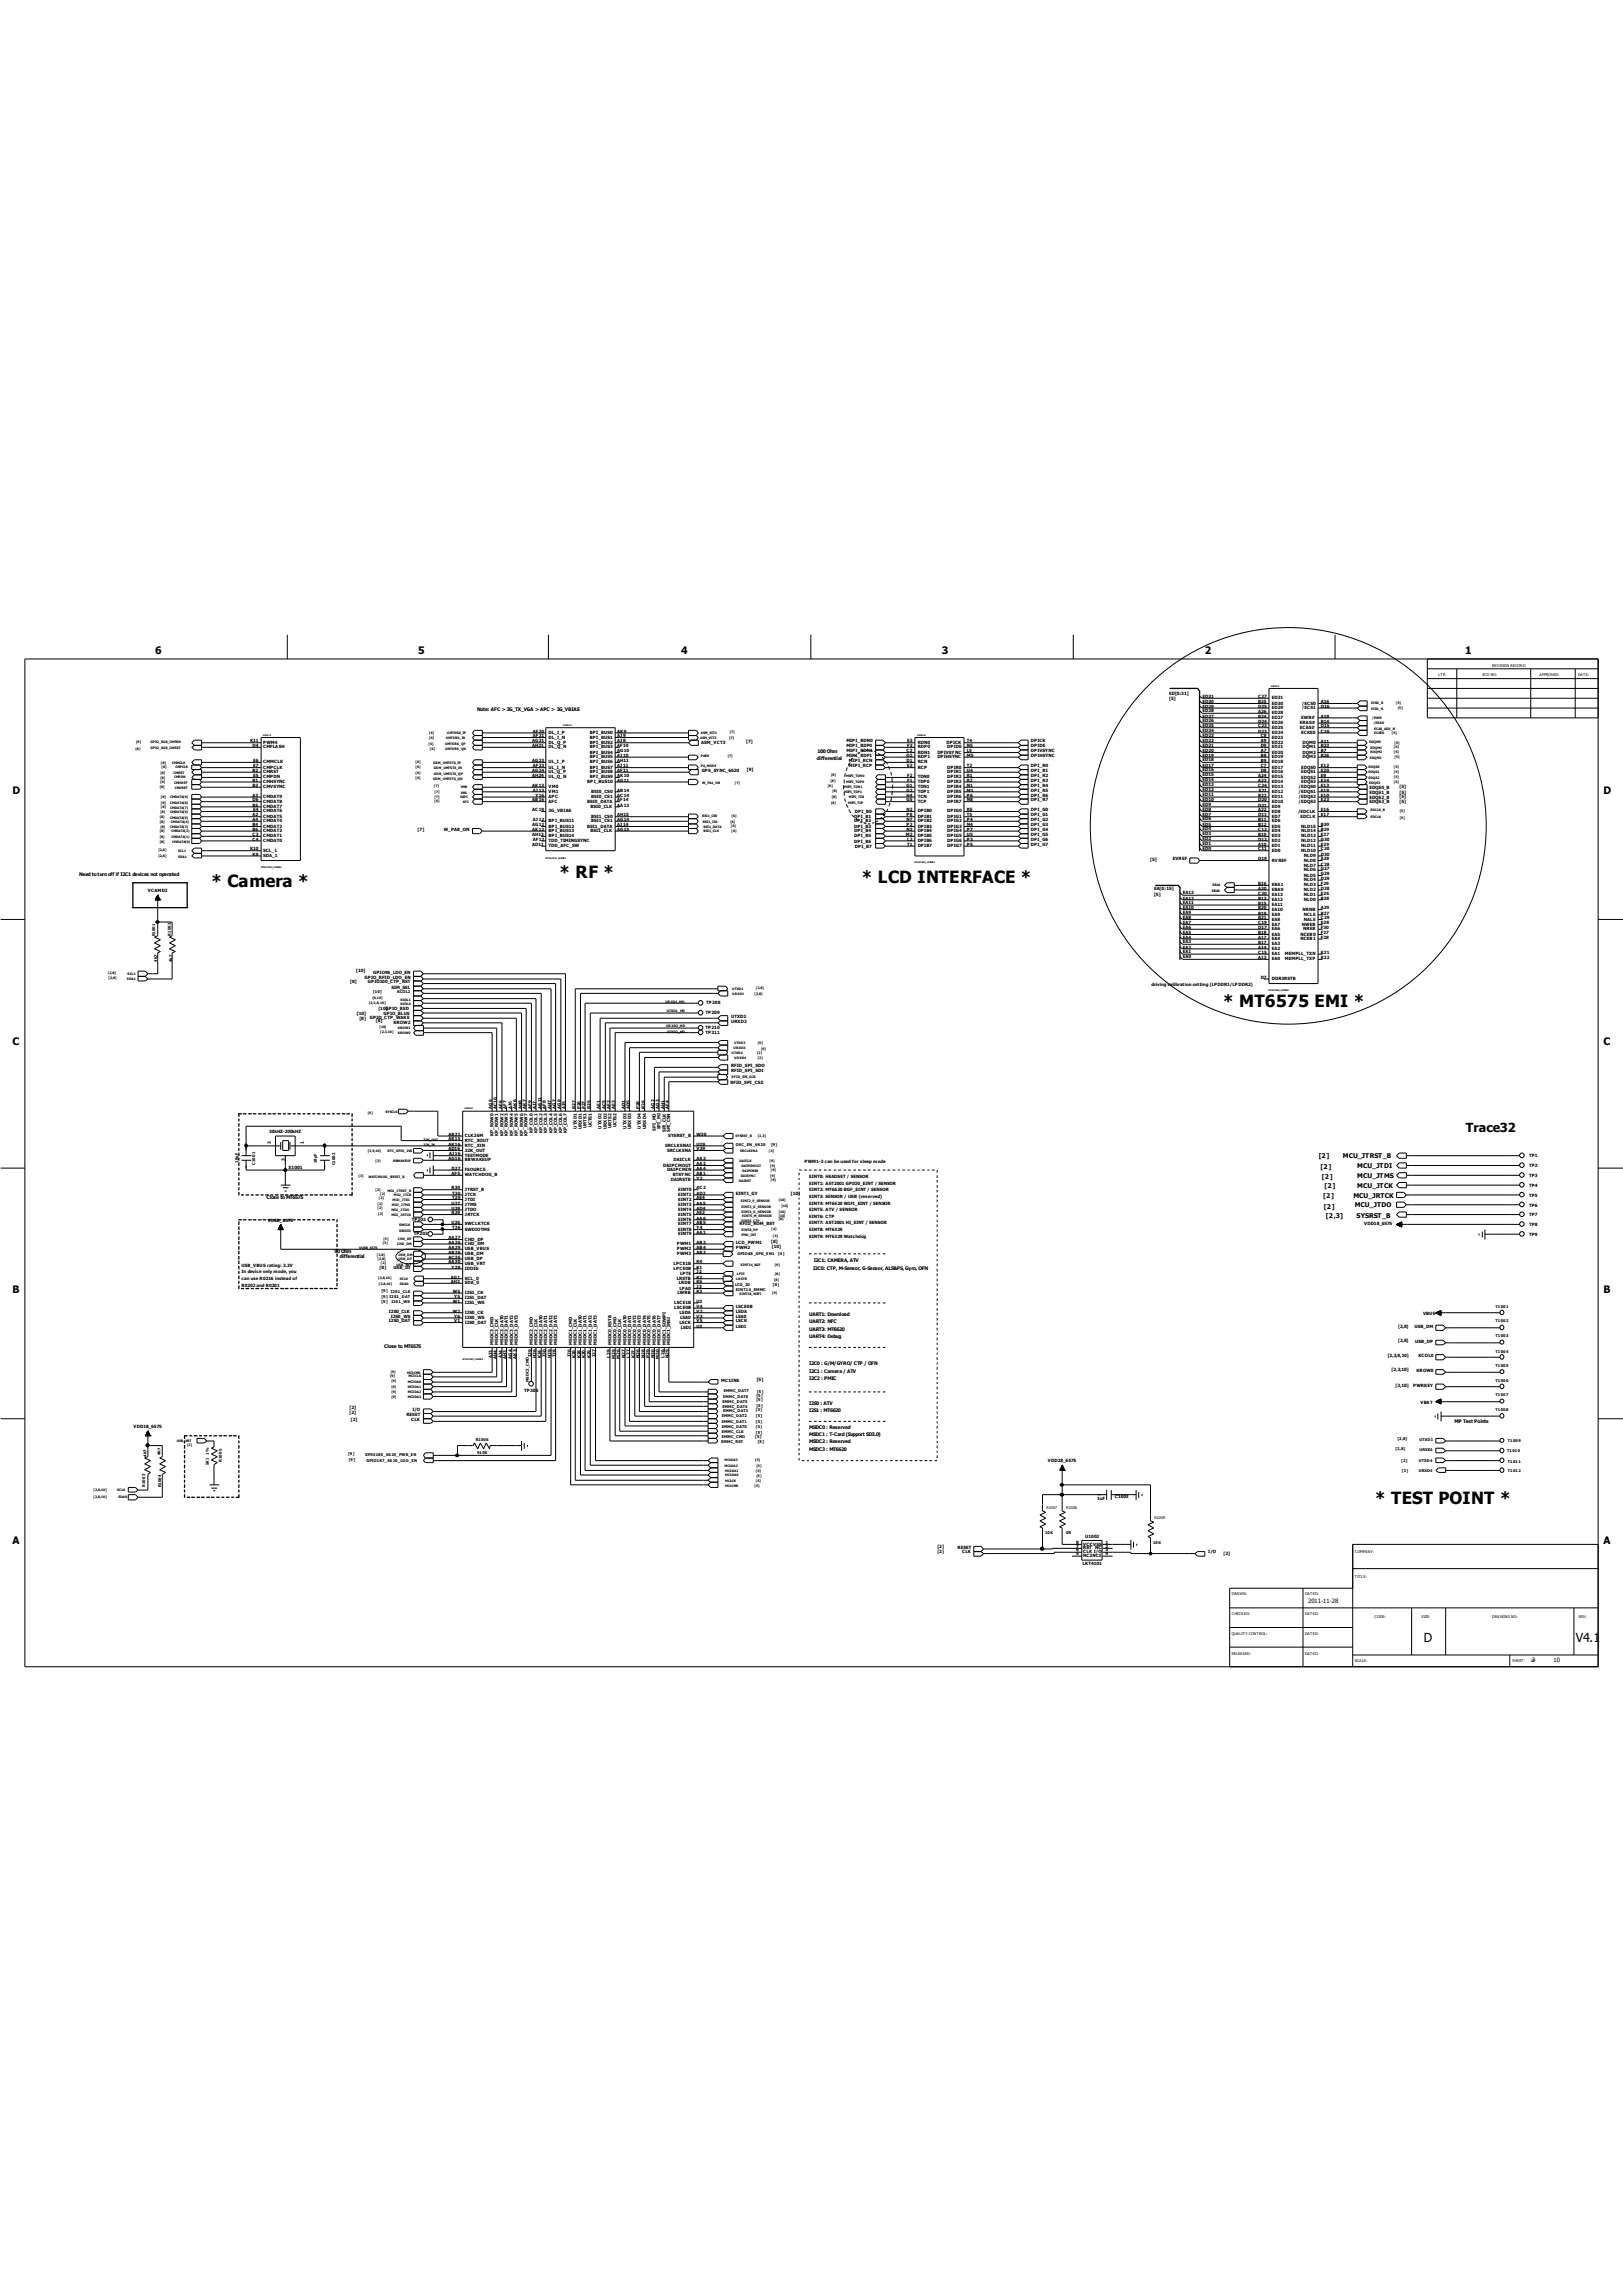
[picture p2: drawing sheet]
<svg xmlns="http://www.w3.org/2000/svg" width="210mm" height="297mm" viewBox="0 0 210 297" stroke-linecap="round" stroke-linejoin="round" font-family="sans-serif">
<defs><g id="words">
<g font-size="2.2">
<text x="72.4" y="113.5">* RF *</text>
<text x="27.3" y="114.7">* Camera *</text>
<text x="111.5" y="114.2">* LCD INTERFACE *</text>
<text x="158.2" y="130.3">* MT6575 EMI *</text>
<text x="177.9" y="194.6">* TEST POINT *</text>
</g>
<g font-size="1.6">
<text x="189.6" y="146.5">Trace32</text>
<text x="184.2" y="212.4">D</text>
<text x="203.9" y="212.4">V4.1</text>
</g>
<g font-size="1.3">
<text x="20.1" y="84.7">6</text>
<text x="54.1" y="84.7">5</text>
<text x="88.1" y="84.7">4</text>
<text x="121.8" y="84.7">3</text>
<text x="155.9" y="84.7">2</text>
<text x="189.6" y="84.7">1</text>
<text x="1.6" y="102.8">D</text>
<text x="207.4" y="102.8">D</text>
<text x="1.6" y="135.2">C</text>
<text x="207.4" y="135.2">C</text>
<text x="1.6" y="167.3">B</text>
<text x="207.4" y="167.3">B</text>
<text x="1.6" y="199.7">A</text>
<text x="207.4" y="199.7">A</text>
</g>
<g font-size=".8">
<text x="170.6" y="149.8">[2]</text>
<text x="173.7" y="149.9">MCU_JTRST_B</text>
<text x="170.9" y="151.2">[2]</text>
<text x="171" y="152.6">[2]</text>
<text x="171.2" y="154.9">[2]</text>
<text x="171.4" y="153.7">[2]</text>
<text x="175.1" y="154.9">MCU_JRTCK</text>
<text x="175.6" y="151.1">MCU_JTDI</text>
<text x="175.6" y="152.4">MCU_JTMS</text>
<text x="175.6" y="153.7">MCU_JTCK</text>
<text x="171.3" y="156.4">[2]</text>
<text x="171.5" y="157.6">[2,3]</text>
<text x="175.3" y="156.2">MCU_JTDO</text>
<text x="175.5" y="157.6">SYSRST_B</text>
<text x="169.2" y="207.4">2011-11-28</text>
<text x="198.2" y="215">2</text>
<text x="201" y="215">10</text>
</g>
<g font-size=".6">
<text x="151.2" y="90">ED[0:31]</text>
<text x="61.7" y="92">Note: AFC &gt; 3G_TX_VGA &gt; APC &gt; 3G_VBIAS</text>
<text x="68.9" y="95.4">AF21</text>
<text x="68.9" y="94.8">AF20</text>
<text x="71" y="95.5">DL_I_N</text>
<text x="71" y="95">DL_I_P</text>
<text x="76.3" y="95">BPI_BUS0</text>
<text x="76.3" y="95.5">BPI_BUS1</text>
<text x="79.9" y="94.8">AK9</text>
<text x="79.9" y="95.4">AJ 9</text>
<text x="151.2" y="90.6">[5]</text>
<text x="155.6" y="96">ED22</text>
<text x="155.6" y="95.4">ED23</text>
<text x="155.6" y="94.7">ED24</text>
<text x="155.6" y="94.1">ED25</text>
<text x="155.6" y="93.4">ED26</text>
<text x="155.6" y="92.8">ED27</text>
<text x="155.6" y="92.2">ED28</text>
<text x="155.6" y="91.6">ED29</text>
<text x="155.6" y="90.9">ED30</text>
<text x="155.6" y="90.3">ED31</text>
<text x="162.8" y="93.5">D24</text>
<text x="162.8" y="94.1">C23</text>
<text x="162.8" y="94.8">D23</text>
<text x="162.8" y="90.3">C27</text>
<text x="162.8" y="92.8">B24</text>
<text x="162.8" y="91.6">D25</text>
<text x="162.8" y="92.3">A26</text>
<text x="162.8" y="91">B25</text>
<text x="163.1" y="95.4">C8</text>
<text x="164.5" y="95.5">ED23</text>
<text x="164.5" y="93.7">ED26</text>
<text x="164.5" y="94.3">ED25</text>
<text x="164.5" y="95">ED24</text>
<text x="164.5" y="90.5">ED31</text>
<text x="164.5" y="93">ED27</text>
<text x="164.5" y="91.7">ED29</text>
<text x="164.5" y="92.4">ED28</text>
<text x="164.5" y="91.2">ED30</text>
<text x="168.2" y="93.7">ERAS#</text>
<text x="168.2" y="94.3">ECAS#</text>
<text x="168.4" y="95">ECKE0</text>
<text x="168.4" y="93">EWR#</text>
<text x="168.4" y="91.7">/ECS1</text>
<text x="168.4" y="91.2">/ECS0</text>
<text x="170.9" y="93.5">B14</text>
<text x="170.9" y="94.1">D15</text>
<text x="170.9" y="94.8">C16</text>
<text x="170.9" y="91.6">D16</text>
<text x="170.9" y="91">A16</text>
<text x="170.9" y="92.8">A19</text>
<text x="32.3" y="96.1">K11</text>
<text x="32.7" y="96.6">D4</text>
<text x="32.7" y="101.8">B3</text>
<text x="32.7" y="101.1">B1</text>
<text x="32.7" y="99.9">B2</text>
<text x="32.8" y="100.5">E5</text>
<text x="32.8" y="99.3">E7</text>
<text x="32.8" y="98.6">E6</text>
<text x="34" y="96.8">CMFLASH</text>
<text x="34" y="102">CMVSYNC</text>
<text x="34" y="101.3">CMHSYNC</text>
<text x="34" y="100">CMRST</text>
<text x="34" y="100.7">CMPDN</text>
<text x="34" y="99.4">CMPCLK</text>
<text x="34" y="98.8">CMMCLK</text>
<text x="34" y="96.2">PWM4</text>
<text x="68.8" y="101.8">AK13</text>
<text x="68.8" y="96.6">AH21</text>
<text x="68.8" y="96.1">AG21</text>
<text x="68.8" y="98.6">AG23</text>
<text x="68.8" y="100.5">AH24</text>
<text x="68.8" y="99.9">AG24</text>
<text x="68.9" y="99.3">AF23</text>
<text x="71" y="102">VM0</text>
<text x="71" y="96.8">DL_Q_N</text>
<text x="71" y="96.2">DL_Q_P</text>
<text x="71" y="98.8">UL_I_P</text>
<text x="71" y="99.4">UL_I_N</text>
<text x="71" y="100.7">UL_Q_N</text>
<text x="71" y="100">UL_Q_P</text>
<text x="76" y="101.3">BPI_BUS10</text>
<text x="76.3" y="96.2">BPI_BUS2</text>
<text x="76.3" y="96.8">BPI_BUS3</text>
<text x="76.3" y="97.5">BPI_BUS4</text>
<text x="76.3" y="98.1">BPI_BUS5</text>
<text x="76.3" y="98.8">BPI_BUS6</text>
<text x="76.3" y="99.4">BPI_BUS7</text>
<text x="76.3" y="100">BPI_BUS8</text>
<text x="76.3" y="100.7">BPI_BUS9</text>
<text x="79.9" y="96.1">AJ 8</text>
<text x="79.9" y="96.7">AF10</text>
<text x="79.9" y="97.3">AG10</text>
<text x="79.9" y="97.9">AJ 10</text>
<text x="79.9" y="98.6">AH11</text>
<text x="79.9" y="99.3">AJ 11</text>
<text x="79.9" y="99.9">AF11</text>
<text x="79.9" y="100.5">AK10</text>
<text x="79.9" y="101.1">AG11</text>
<text x="90.7" y="96.2">ASM_VCT3</text>
<text x="90.8" y="99.9">GPS_SYNC_6620</text>
<text x="96.5" y="96.1">[7]</text>
<text x="96.6" y="99.8">[9]</text>
<text x="105.7" y="98.3">differential</text>
<text x="105.8" y="97.5">100 Ohm</text>
<text x="109.5" y="96.1">MIPI_RDN0</text>
<text x="109.5" y="96.7">MIPI_RDP0</text>
<text x="109.5" y="97.3">MIPI_RDN1</text>
<text x="109.5" y="97.9">MIPI_RDP1</text>
<text x="109.8" y="98.6">MIPI_RCN</text>
<text x="109.8" y="99.3">MIPI_RCP</text>
<text x="117.3" y="98.6">D1</text>
<text x="117.3" y="101.8">G1</text>
<text x="117.3" y="97.9">D2</text>
<text x="117.3" y="97.3">C2</text>
<text x="117.4" y="101.1">F1</text>
<text x="117.4" y="99.3">E2</text>
<text x="117.4" y="100.5">F2</text>
<text x="117.4" y="96.1">E3</text>
<text x="117.4" y="96.7">F3</text>
<text x="118.7" y="98.8">RCN</text>
<text x="118.7" y="101.3">TDP0</text>
<text x="118.7" y="102">TDN1</text>
<text x="118.7" y="98.1">RDP1</text>
<text x="118.7" y="97.5">RDN1</text>
<text x="118.7" y="99.4">RCP</text>
<text x="118.7" y="100.7">TDN0</text>
<text x="118.7" y="96.2">RDN0</text>
<text x="118.7" y="96.8">RDP0</text>
<text x="121.3" y="97.5">DPIVSYNC</text>
<text x="121.3" y="98.1">DPIHSYNC</text>
<text x="122.5" y="96.2">DPICK</text>
<text x="122.5" y="102">DPIR4</text>
<text x="122.5" y="101.3">DPIR3</text>
<text x="122.5" y="100.7">DPIR2</text>
<text x="122.5" y="100">DPIR1</text>
<text x="122.5" y="99.4">DPIR0</text>
<text x="122.5" y="96.8">DPIDE</text>
<text x="125.1" y="101.8">N1</text>
<text x="125.1" y="101.1">R2</text>
<text x="125.1" y="97.3">L5</text>
<text x="125.1" y="97.9">M5</text>
<text x="125.1" y="100.5">R1</text>
<text x="125.1" y="99.9">U4</text>
<text x="125.1" y="99.3">T2</text>
<text x="125.1" y="96.1">T4</text>
<text x="125.1" y="96.7">N5</text>
<text x="133.4" y="101.8">DPI_R4</text>
<text x="133.4" y="101.1">DPI_R3</text>
<text x="133.4" y="100.5">DPI_R2</text>
<text x="133.4" y="99.9">DPI_R1</text>
<text x="133.4" y="99.3">DPI_R0</text>
<text x="133.4" y="97.9">DPIHSYNC</text>
<text x="133.4" y="97.3">DPIVSYNC</text>
<text x="133.4" y="96.1">DPICK</text>
<text x="133.4" y="96.7">DPIDE</text>
<text x="155.6" y="101.7">ED13</text>
<text x="155.6" y="101.1">ED14</text>
<text x="155.6" y="100.5">ED15</text>
<text x="155.6" y="99.8">ED16</text>
<text x="155.6" y="99.2">ED17</text>
<text x="155.6" y="98.5">ED18</text>
<text x="155.6" y="97.9">ED19</text>
<text x="155.6" y="97.2">ED20</text>
<text x="155.6" y="96.7">ED21</text>
<text x="162.8" y="101.8">C24</text>
<text x="162.8" y="101.1">A23</text>
<text x="162.8" y="100.5">A24</text>
<text x="163.1" y="99.9">D8</text>
<text x="163.1" y="97.9">B8</text>
<text x="163.1" y="97.3">A7</text>
<text x="163.1" y="98.6">B9</text>
<text x="163.1" y="96.6">D9</text>
<text x="163.1" y="99.3">C7</text>
<text x="163.1" y="96.1">A9</text>
<text x="164.5" y="100">ED16</text>
<text x="164.5" y="98.1">ED19</text>
<text x="164.5" y="97.5">ED20</text>
<text x="164.5" y="98.8">ED18</text>
<text x="164.5" y="96.8">ED21</text>
<text x="164.5" y="99.4">ED17</text>
<text x="164.5" y="96.2">ED22</text>
<text x="164.5" y="102">ED13</text>
<text x="164.5" y="101.3">ED14</text>
<text x="164.5" y="100.7">ED15</text>
<text x="168" y="102">/EDQS0</text>
<text x="168.4" y="100.7">EDQS2</text>
<text x="168.4" y="99.5">EDQS0</text>
<text x="168.4" y="100">EDQS1</text>
<text x="168.4" y="101.3">EDQS3</text>
<text x="168.5" y="97.5">DQM2</text>
<text x="168.5" y="96.2">DQM0</text>
<text x="168.5" y="96.8">DQM1</text>
<text x="168.5" y="98.1">DQM3</text>
<text x="170.9" y="97.3">B7</text>
<text x="170.9" y="100.6">E9</text>
<text x="170.9" y="96.1">A11</text>
<text x="170.9" y="101.8">E13</text>
<text x="170.9" y="99.3">E12</text>
<text x="170.9" y="99.9">E20</text>
<text x="170.9" y="96.7">B23</text>
<text x="170.9" y="97.9">B26</text>
<text x="170.9" y="101.1">E24</text>
<text x="181.1" y="102">[5]</text>
<text x="32.7" y="103.1">A3</text>
<text x="32.7" y="103.7">D6</text>
<text x="32.7" y="105.6">A2</text>
<text x="32.7" y="106.2">A4</text>
<text x="32.7" y="106.9">B4</text>
<text x="32.7" y="104.4">B5</text>
<text x="32.7" y="107.5">B6</text>
<text x="32.8" y="104.9">E4</text>
<text x="34" y="103.3">CMDAT9</text>
<text x="34" y="103.8">CMDAT8</text>
<text x="34" y="105.8">CMDAT5</text>
<text x="34" y="106.4">CMDAT4</text>
<text x="34" y="107.1">CMDAT3</text>
<text x="34" y="104.5">CMDAT7</text>
<text x="34" y="105.1">CMDAT6</text>
<text x="34" y="107.7">CMDAT2</text>
<text x="54" y="107.5">[7]</text>
<text x="57.4" y="107.5">W_PA8_ON</text>
<text x="68.8" y="106.9">AG12</text>
<text x="68.8" y="107.5">AK12</text>
<text x="68.8" y="104.9">AC19</text>
<text x="68.8" y="103.7">AB16</text>
<text x="68.9" y="106.2">AJ 12</text>
<text x="68.9" y="102.4">AJ 13</text>
<text x="69.3" y="103.1">Y16</text>
<text x="71" y="106.4">BPI_BUS11</text>
<text x="71" y="107.1">BPI_BUS12</text>
<text x="71" y="107.7">BPI_BUS13</text>
<text x="71" y="102.6">VM1</text>
<text x="71" y="105.1">3G_VBIAS</text>
<text x="71" y="103.3">APC</text>
<text x="71" y="103.8">AFC</text>
<text x="76" y="107.1">BSI1_DATA</text>
<text x="76" y="103.8">BSI0_DATA</text>
<text x="76.4" y="107.7">BSI1_CLK</text>
<text x="76.4" y="104.5">BSI0_CLK</text>
<text x="76.5" y="103.3">BSI0_CS1</text>
<text x="76.5" y="106.4">BSI1_CS1</text>
<text x="76.5" y="105.8">BSI1_CS0</text>
<text x="76.5" y="102.6">BSI0_CS0</text>
<text x="79.9" y="103.1">AC14</text>
<text x="79.9" y="106.2">AG14</text>
<text x="79.9" y="106.9">AJ 14</text>
<text x="79.9" y="105.6">AH15</text>
<text x="79.9" y="102.4">AB14</text>
<text x="79.9" y="107.5">AG15</text>
<text x="79.9" y="104.4">AA13</text>
<text x="79.9" y="103.7">AF14</text>
<text x="110.5" y="105.9">DPI_B1</text>
<text x="110.5" y="106.4">DPI_B2</text>
<text x="110.5" y="107.1">DPI_B3</text>
<text x="110.5" y="107.7">DPI_B4</text>
<text x="110.6" y="105.2">DPI_B0</text>
<text x="117.3" y="105.6">P8</text>
<text x="117.3" y="102.4">G2</text>
<text x="117.3" y="107.5">N3</text>
<text x="117.3" y="106.9">P2</text>
<text x="117.3" y="104.9">N2</text>
<text x="117.3" y="103.1">H4</text>
<text x="117.3" y="106.2">N7</text>
<text x="117.3" y="103.7">G5</text>
<text x="118.7" y="105.8">DPIB1</text>
<text x="118.7" y="102.6">TDP1</text>
<text x="118.7" y="107.7">DPIB4</text>
<text x="118.7" y="107.1">DPIB3</text>
<text x="118.7" y="105.1">DPIB0</text>
<text x="118.7" y="103.3">TCN</text>
<text x="118.7" y="106.4">DPIB2</text>
<text x="118.7" y="103.8">TCP</text>
<text x="122.5" y="102.6">DPIR5</text>
<text x="122.5" y="105.1">DPIG0</text>
<text x="122.5" y="106.4">DPIG2</text>
<text x="122.5" y="107.1">DPIG3</text>
<text x="122.5" y="103.9">DPIR7</text>
<text x="122.5" y="103.3">DPIR6</text>
<text x="122.5" y="105.8">DPIG1</text>
<text x="122.5" y="107.7">DPIG4</text>
<text x="125.1" y="102.4">M1</text>
<text x="125.1" y="105">R5</text>
<text x="125.1" y="106.2">P4</text>
<text x="125.1" y="106.9">N4</text>
<text x="125.1" y="103.7">N8</text>
<text x="125.1" y="103.1">P6</text>
<text x="125.1" y="105.6">T5</text>
<text x="125.1" y="107.5">P7</text>
<text x="133.4" y="107.5">DPI_G4</text>
<text x="133.4" y="106.9">DPI_G3</text>
<text x="133.4" y="106.2">DPI_G2</text>
<text x="133.4" y="105.6">DPI_G1</text>
<text x="133.4" y="104.9">DPI_G0</text>
<text x="133.4" y="103.7">DPI_R7</text>
<text x="133.4" y="103.1">DPI_R6</text>
<text x="133.4" y="102.4">DPI_R5</text>
<text x="155.6" y="107.4">ED4</text>
<text x="155.6" y="106.8">ED5</text>
<text x="155.6" y="106.1">ED6</text>
<text x="155.6" y="105.5">ED7</text>
<text x="155.6" y="104.9">ED8</text>
<text x="155.6" y="104.3">ED9</text>
<text x="155.6" y="103.6">ED10</text>
<text x="155.6" y="103">ED11</text>
<text x="155.6" y="102.3">ED12</text>
<text x="162.8" y="105.6">D11</text>
<text x="162.8" y="106.2">B11</text>
<text x="162.8" y="106.9">B12</text>
<text x="162.8" y="107.5">C12</text>
<text x="162.8" y="105">A22</text>
<text x="162.8" y="103.7">D20</text>
<text x="162.8" y="103.1">B22</text>
<text x="162.8" y="104.4">D21</text>
<text x="162.8" y="102.4">E21</text>
<text x="164.5" y="105.8">ED7</text>
<text x="164.5" y="106.4">ED6</text>
<text x="164.5" y="107.1">ED5</text>
<text x="164.5" y="107.7">ED4</text>
<text x="164.5" y="105.1">ED8</text>
<text x="164.5" y="103.9">ED10</text>
<text x="164.5" y="103.3">ED11</text>
<text x="164.5" y="102.6">ED12</text>
<text x="164.5" y="104.5">ED9</text>
<text x="167.9" y="105.1">/EDCLK</text>
<text x="168" y="103.3">/EDQS2</text>
<text x="168" y="102.6">/EDQS1</text>
<text x="168" y="103.9">/EDQS3</text>
<text x="168.3" y="105.8">EDCLK</text>
<text x="168.4" y="107.1">NLD15</text>
<text x="168.4" y="107.7">NLD14</text>
<text x="170.9" y="106.9">B30</text>
<text x="170.9" y="107.5">B29</text>
<text x="170.9" y="103.1">E10</text>
<text x="170.9" y="105">E16</text>
<text x="170.9" y="105.6">E17</text>
<text x="170.9" y="102.4">E19</text>
<text x="170.9" y="103.7">E23</text>
<text x="177.2" y="102.7">EDQS1_B</text>
<text x="177.2" y="103.9">EDQS3_B</text>
<text x="177.2" y="102.1">EDQS0_B</text>
<text x="177.2" y="103.3">EDQS2_B</text>
<text x="181.1" y="102.7">[5]</text>
<text x="181.1" y="103.3">[5]</text>
<text x="181.1" y="103.9">[5]</text>
<text x="10.2" y="113.3">Need to turn off if I2C1 devices not operated</text>
<text x="32.3" y="110">K10</text>
<text x="32.7" y="108.2">C3</text>
<text x="32.7" y="108.8">C4</text>
<text x="32.7" y="110.7">K9</text>
<text x="34" y="108.3">CMDAT1</text>
<text x="34" y="108.9">CMDAT0</text>
<text x="34" y="110.9">SDA_1</text>
<text x="34" y="110.2">SCL_1</text>
<text x="68.8" y="109.4">AD11</text>
<text x="68.8" y="108.2">AH12</text>
<text x="68.9" y="108.8">AF12</text>
<text x="71" y="109.6">TDD_AFC_SW</text>
<text x="71" y="108.9">TDD_TIMINGSYNC</text>
<text x="71" y="108.3">BPI_BUS14</text>
<text x="110.5" y="108.3">DPI_B5</text>
<text x="110.5" y="109">DPI_B6</text>
<text x="110.6" y="109.7">DPI_B7</text>
<text x="117.2" y="108.2">M2</text>
<text x="117.4" y="108.8">L2</text>
<text x="117.4" y="109.4">T1</text>
<text x="118.7" y="108.9">DPIB6</text>
<text x="118.7" y="108.3">DPIB5</text>
<text x="118.7" y="109.6">DPIB7</text>
<text x="122.5" y="108.9">DPIG6</text>
<text x="122.5" y="108.3">DPIG5</text>
<text x="122.5" y="109.6">DPIG7</text>
<text x="125.1" y="108.8">P3</text>
<text x="125.1" y="108.2">U5</text>
<text x="125.1" y="109.4">P5</text>
<text x="133.4" y="109.4">DPI_G7</text>
<text x="133.4" y="108.8">DPI_G6</text>
<text x="133.4" y="108.2">DPI_G5</text>
<text x="148.8" y="111.4">[5]</text>
<text x="151.8" y="111.3">EVREF</text>
<text x="155.6" y="109.9">ED0</text>
<text x="155.6" y="109.4">ED1</text>
<text x="155.6" y="108.7">ED2</text>
<text x="155.6" y="108.1">ED3</text>
<text x="162.8" y="109.4">A10</text>
<text x="162.8" y="108.2">B10</text>
<text x="162.8" y="110">C11</text>
<text x="162.8" y="108.8">D12</text>
<text x="162.8" y="111.3">D19</text>
<text x="164.5" y="109.6">ED1</text>
<text x="164.5" y="108.3">ED3</text>
<text x="164.5" y="110.2">ED0</text>
<text x="164.5" y="108.9">ED2</text>
<text x="164.5" y="111.5">RVREF</text>
<text x="168.4" y="108.3">NLD13</text>
<text x="168.4" y="110.2">NLD10</text>
<text x="168.4" y="109.6">NLD11</text>
<text x="168.4" y="108.9">NLD12</text>
<text x="168.7" y="112.2">NLD7</text>
<text x="168.7" y="111.5">NLD8</text>
<text x="168.7" y="113.4">NLD5</text>
<text x="168.7" y="110.9">NLD9</text>
<text x="168.7" y="112.7">NLD6</text>
<text x="170.9" y="108.2">E27</text>
<text x="170.9" y="112">C28</text>
<text x="170.9" y="111.3">A28</text>
<text x="170.9" y="113.8">D29</text>
<text x="170.9" y="110">C30</text>
<text x="170.9" y="109.4">E29</text>
<text x="170.9" y="113.3">G29</text>
<text x="170.9" y="110.7">D30</text>
<text x="170.9" y="108.8">G30</text>
<text x="170.9" y="112.6">G27</text>
<text x="19.1" y="115.4">VCAMD2</text>
<text x="149.3" y="115.9">[5]</text>
<text x="149.3" y="115.2">EA[0:15]</text>
<text x="153" y="119.5">EA7</text>
<text x="153" y="118.9">EA8</text>
<text x="153" y="118.2">EA9</text>
<text x="153" y="117.7">EA10</text>
<text x="153" y="117">EA11</text>
<text x="153" y="116.4">EA12</text>
<text x="153" y="115.7">EA13</text>
<text x="162.8" y="116.4">B13</text>
<text x="162.8" y="117.1">B15</text>
<text x="162.8" y="114.5">B16</text>
<text x="162.8" y="118.3">B19</text>
<text x="162.8" y="119.6">C19</text>
<text x="162.8" y="117.7">B20</text>
<text x="162.8" y="115.8">C20</text>
<text x="162.8" y="115.1">A20</text>
<text x="162.8" y="118.9">B21</text>
<text x="164.5" y="116.6">EA12</text>
<text x="164.5" y="117.2">EA11</text>
<text x="164.5" y="114.7">EBA1</text>
<text x="164.5" y="118.5">EA9</text>
<text x="164.5" y="119.8">EA7</text>
<text x="164.5" y="117.8">EA10</text>
<text x="164.5" y="116">EA13</text>
<text x="164.5" y="115.3">EBA0</text>
<text x="164.5" y="119.1">EA8</text>
<text x="168.4" y="119.8">NWEB</text>
<text x="168.5" y="117.8">NRNB</text>
<text x="168.7" y="116.6">NLD0</text>
<text x="168.7" y="118.5">NCLE</text>
<text x="168.7" y="116">NLD1</text>
<text x="168.7" y="119.1">NALE</text>
<text x="168.7" y="114">NLD4</text>
<text x="168.7" y="114.7">NLD3</text>
<text x="168.7" y="115.3">NLD2</text>
<text x="170.9" y="116.4">B28</text>
<text x="170.9" y="118.3">B27</text>
<text x="170.9" y="115.8">E26</text>
<text x="170.9" y="117.7">A29</text>
<text x="170.9" y="118.9">C29</text>
<text x="170.9" y="119.6">E28</text>
<text x="170.9" y="114.5">F29</text>
<text x="170.9" y="115.1">D28</text>
<text x="46.1" y="125.7">[10]</text>
<text x="48.3" y="126">GPIO96_LDO_EN</text>
<text x="153" y="124">EA0</text>
<text x="153" y="123.3">EA1</text>
<text x="153" y="122.7">EA2</text>
<text x="153" y="122.1">EA3</text>
<text x="153" y="121.5">EA4</text>
<text x="153" y="120.8">EA5</text>
<text x="153" y="120.2">EA6</text>
<text x="162.8" y="124.1">A13</text>
<text x="162.8" y="122.7">A14</text>
<text x="162.8" y="123.4">C15</text>
<text x="162.8" y="122.1">B17</text>
<text x="162.8" y="121.5">A17</text>
<text x="162.8" y="120.2">D17</text>
<text x="162.8" y="120.9">B18</text>
<text x="164.5" y="124.3">EA0</text>
<text x="164.5" y="122.9">EA2</text>
<text x="164.5" y="123.6">EA1</text>
<text x="164.5" y="122.3">EA3</text>
<text x="164.5" y="121.6">EA4</text>
<text x="164.5" y="120.4">EA6</text>
<text x="164.5" y="121">EA5</text>
<text x="166.2" y="123.6">MEMPLL_TXN</text>
<text x="166.2" y="124.3">MEMPLL_TXP</text>
<text x="168.3" y="121.6">NCEB1</text>
<text x="168.3" y="121">NCEB0</text>
<text x="168.6" y="120.4">NREB</text>
<text x="170.9" y="121.5">F28</text>
<text x="170.9" y="120.9">F27</text>
<text x="170.9" y="120.2">F30</text>
<text x="170.9" y="123.4">K21</text>
<text x="170.9" y="124.1">K22</text>
<text x="45.3" y="127.2">[8]</text>
<text x="46.2" y="131.4">[10]</text>
<text x="46.5" y="132">[8]</text>
<text x="47.2" y="126.6">GPIO_RFID_LDO_EN</text>
<text x="47.6" y="127.2">GPIO100_CTP_RST</text>
<text x="47.8" y="131.8">GPIO_CTP_WAKE</text>
<text x="48.9" y="130.6">[10]</text>
<text x="49.6" y="131.3">GPIO_BLUE</text>
<text x="49.9" y="130.7">GPIO_RED</text>
<text x="50.6" y="127.9">SIM_SEL</text>
<text x="91.3" y="131.2">TP209</text>
<text x="91.4" y="129.8">TP208</text>
<text x="94.6" y="131.7">UTXD2</text>
<text x="149" y="127.6">driving calibration setting (LPDDR1/LPDDR2)</text>
<text x="163.1" y="126.6">D7</text>
<text x="164.5" y="126.8">DDR3RSTB</text>
<text x="48.6" y="132.2">[8]</text>
<text x="50.9" y="132.5">KROW2</text>
<text x="91.3" y="133.1">TP210</text>
<text x="91.3" y="133.8">TP211</text>
<text x="94.6" y="132.3">URXD2</text>
<text x="63.7" y="143.5" transform="rotate(-90 63.7 143.5)">AG6</text>
<text x="64.3" y="143.5" transform="rotate(-90 64.3 143.5)">AC10</text>
<text x="65" y="143.5" transform="rotate(-90 65 143.5)">AF6</text>
<text x="65.5" y="143.5" transform="rotate(-90 65.5 143.5)">AF7</text>
<text x="66.2" y="143.5" transform="rotate(-90 66.2 143.5)">AJ6</text>
<text x="66.8" y="143.5" transform="rotate(-90 66.8 143.5)">AK6</text>
<text x="67.5" y="143.5" transform="rotate(-90 67.5 143.5)">AH8</text>
<text x="68.1" y="143.5" transform="rotate(-90 68.1 143.5)">AK7</text>
<text x="68.8" y="143.5" transform="rotate(-90 68.8 143.5)">AF9</text>
<text x="69.4" y="143.5" transform="rotate(-90 69.4 143.5)">AJ7</text>
<text x="70" y="143.5" transform="rotate(-90 70 143.5)">AB11</text>
<text x="70.6" y="143.5" transform="rotate(-90 70.6 143.5)">AF8</text>
<text x="71.3" y="143.5" transform="rotate(-90 71.3 143.5)">AH7</text>
<text x="71.9" y="143.5" transform="rotate(-90 71.9 143.5)">AG7</text>
<text x="72.6" y="143.5" transform="rotate(-90 72.6 143.5)">AG8</text>
<text x="73.2" y="143.5" transform="rotate(-90 73.2 143.5)">AJ5</text>
<text x="74.4" y="143.5" transform="rotate(-90 74.4 143.5)">R27</text>
<text x="75.1" y="143.5" transform="rotate(-90 75.1 143.5)">P26</text>
<text x="75.7" y="143.5" transform="rotate(-90 75.7 143.5)">P27</text>
<text x="76.4" y="143.5" transform="rotate(-90 76.4 143.5)">R25</text>
<text x="77.7" y="143.5" transform="rotate(-90 77.7 143.5)">AE1</text>
<text x="78.3" y="143.5" transform="rotate(-90 78.3 143.5)">AC5</text>
<text x="78.9" y="143.5" transform="rotate(-90 78.9 143.5)">AF2</text>
<text x="79.6" y="143.5" transform="rotate(-90 79.6 143.5)">AE3</text>
<text x="80.9" y="143.5" transform="rotate(-90 80.9 143.5)">AD1</text>
<text x="81.5" y="143.5" transform="rotate(-90 81.5 143.5)">AD5</text>
<text x="82.7" y="143.5" transform="rotate(-90 82.7 143.5)">P28</text>
<text x="83.4" y="143.5" transform="rotate(-90 83.4 143.5)">R26</text>
<text x="84.7" y="143.5" transform="rotate(-90 84.7 143.5)">AG2</text>
<text x="85.3" y="143.5" transform="rotate(-90 85.3 143.5)">AG3</text>
<text x="86" y="143.5" transform="rotate(-90 86 143.5)">AH1</text>
<text x="86.5" y="143.5" transform="rotate(-90 86.5 143.5)">AF4</text>
<text x="94.5" y="140.3">RFID_SPI_CSZ</text>
<text x="94.6" y="138.1">RFID_SPI_SDO</text>
<text x="94.6" y="138.7">RFID_SPI_SDI</text>
<text x="34.8" y="146.6">30kHZ-200kHZ</text>
<text x="35.1" y="148.1" transform="rotate(-90 35.1 148.1)">2</text>
<text x="39.3" y="148.1" transform="rotate(-90 39.3 148.1)">1</text>
<text x="58" y="148.2">AK16</text>
<text x="58" y="148.8">AD16</text>
<text x="58" y="147.5">AK15</text>
<text x="58" y="147">AB21</text>
<text x="58.1" y="149.5">AJ 16</text>
<text x="60.1" y="148.4">RTC_XIN</text>
<text x="60.1" y="149">32K_OUT</text>
<text x="60.1" y="149.7">TESTMODE</text>
<text x="60.1" y="147.7">RTC_XOUT</text>
<text x="60.1" y="147.1">CLK26M</text>
<text x="63.9" y="147" transform="rotate(-90 63.9 147)">KP_ROW0</text>
<text x="64.4" y="147" transform="rotate(-90 64.4 147)">KP_ROW1</text>
<text x="65.1" y="147" transform="rotate(-90 65.1 147)">KP_ROW2</text>
<text x="65.7" y="147" transform="rotate(-90 65.7 147)">KP_ROW3</text>
<text x="66.4" y="147" transform="rotate(-90 66.4 147)">KP_ROW4</text>
<text x="67" y="147" transform="rotate(-90 67 147)">KP_ROW5</text>
<text x="67.7" y="147" transform="rotate(-90 67.7 147)">KP_ROW6</text>
<text x="68.3" y="147" transform="rotate(-90 68.3 147)">KP_ROW7</text>
<text x="68.9" y="146.6" transform="rotate(-90 68.9 146.6)">KP_COL0</text>
<text x="69.5" y="146.6" transform="rotate(-90 69.5 146.6)">KP_COL1</text>
<text x="70.2" y="146.6" transform="rotate(-90 70.2 146.6)">KP_COL2</text>
<text x="70.8" y="146.6" transform="rotate(-90 70.8 146.6)">KP_COL3</text>
<text x="71.5" y="146.6" transform="rotate(-90 71.5 146.6)">KP_COL4</text>
<text x="72.1" y="146.6" transform="rotate(-90 72.1 146.6)">KP_COL5</text>
<text x="72.7" y="146.6" transform="rotate(-90 72.7 146.6)">KP_COL6</text>
<text x="73.3" y="146.6" transform="rotate(-90 73.3 146.6)">KP_COL7</text>
<text x="74.6" y="146" transform="rotate(-90 74.6 146)">UTXD1</text>
<text x="75.3" y="146.1" transform="rotate(-90 75.3 146.1)">URXD1</text>
<text x="75.9" y="145.9" transform="rotate(-90 75.9 145.9)">URTS1</text>
<text x="76.6" y="145.9" transform="rotate(-90 76.6 145.9)">UCTS1</text>
<text x="77.8" y="146" transform="rotate(-90 77.8 146)">UTXD2</text>
<text x="78.5" y="146.1" transform="rotate(-90 78.5 146.1)">URXD2</text>
<text x="79.1" y="145.9" transform="rotate(-90 79.1 145.9)">URTS2</text>
<text x="79.8" y="145.9" transform="rotate(-90 79.8 145.9)">UCTS2</text>
<text x="81" y="146" transform="rotate(-90 81 146)">UTXD3</text>
<text x="81.6" y="146.1" transform="rotate(-90 81.6 146.1)">URXD3</text>
<text x="82.9" y="146" transform="rotate(-90 82.9 146)">UTXD4</text>
<text x="83.6" y="146.1" transform="rotate(-90 83.6 146.1)">URXD4</text>
<text x="84.9" y="146.3" transform="rotate(-90 84.9 146.3)">SPI_MO</text>
<text x="85.4" y="146.1" transform="rotate(-90 85.4 146.1)">SPI_MI</text>
<text x="86" y="148.4">SRCLKENAI</text>
<text x="86.1" y="146.4" transform="rotate(-90 86.1 146.4)">SPI_CLK</text>
<text x="86.3" y="149">SRCLKENA</text>
<text x="86.5" y="147.1">SYSRST_B</text>
<text x="86.7" y="146.4" transform="rotate(-90 86.7 146.4)">SPI_CSN</text>
<text x="90.1" y="148.8">V29</text>
<text x="90.1" y="148.2">U29</text>
<text x="90.1" y="147">W30</text>
<text x="197.8" y="149.7">TP1</text>
<text x="34.5" y="155.2">Close to MT6575</text>
<text x="36.8" y="150.2" transform="rotate(-90 36.8 150.2)">3</text>
<text x="37.3" y="151.2">X1001</text>
<text x="58" y="150.1">AG16</text>
<text x="58.4" y="152">AF5</text>
<text x="58.4" y="155.8">U27</text>
<text x="58.4" y="153.9">R30</text>
<text x="58.4" y="151.4">D27</text>
<text x="58.5" y="155.2">T29</text>
<text x="58.5" y="154.6">T30</text>
<text x="60.1" y="152.2">WATCHDOG_B</text>
<text x="60.1" y="150.3">BBWAKEUP</text>
<text x="60.1" y="155.3">JTDI</text>
<text x="60.1" y="154.7">JTCK</text>
<text x="60.1" y="154.1">JTRST_B</text>
<text x="60.1" y="151.5">FSOURCE</text>
<text x="85.8" y="150.9">DAIPCMOUT</text>
<text x="86.3" y="151.5">DAIPCMIN</text>
<text x="86.8" y="152.8">DAIRSTB</text>
<text x="87.1" y="152.2">BTSYNC</text>
<text x="87.1" y="150.3">DAICLK</text>
<text x="87.7" y="154.1">EINT0</text>
<text x="87.7" y="154.7">EINT1</text>
<text x="87.7" y="155.3">EINT2</text>
<text x="90.1" y="152.6">Y2</text>
<text x="90.1" y="152">AB1</text>
<text x="90.1" y="153.9">AC2</text>
<text x="90.1" y="154.6">AD2</text>
<text x="90.1" y="155.2">AE4</text>
<text x="90.1" y="150.1">AA3</text>
<text x="90.1" y="150.8">AA2</text>
<text x="90.1" y="151.4">AA4</text>
<text x="90.1" y="155.8">AA5</text>
<text x="95.2" y="154.6">EINT1_GY</text>
<text x="102.3" y="154.6">[10]</text>
<text x="104.1" y="150.5">PWM1-3 can be used for sleep mode</text>
<text x="104.7" y="152.5">EINT0: HEADSET / SENSOR</text>
<text x="104.7" y="153.3">EINT1: AST2001 GPIO0_EINT / SENSOR</text>
<text x="104.7" y="154.1">EINT2: MT6620 BGF_EINT / SENSOR</text>
<text x="104.7" y="155">EINT3: SENSOR / USB (reserved)</text>
<text x="104.7" y="155.8">EINT4: MT6620 WIFI_EINT / SENSOR</text>
<text x="197.8" y="151">TP2</text>
<text x="197.8" y="152.3">TP3</text>
<text x="197.8" y="153.6">TP4</text>
<text x="197.8" y="154.8">TP5</text>
<text x="34.6" y="158">VUSB_6575</text>
<text x="53.3" y="158">TP202</text>
<text x="53.5" y="159.8">TP203</text>
<text x="58" y="160.3">AA27</text>
<text x="58" y="160.9">AA26</text>
<text x="58" y="161.6">AA29</text>
<text x="58.4" y="158.4">U26</text>
<text x="58.4" y="156.5">U28</text>
<text x="58.4" y="157.1">R29</text>
<text x="58.5" y="159.1">T26</text>
<text x="60.1" y="159.2">SWDIOTMS</text>
<text x="60.1" y="158.6">SWCLKTCK</text>
<text x="60.1" y="160.5">CHD_DP</text>
<text x="60.1" y="156.7">JTDO</text>
<text x="60.1" y="161.1">CHD_DM</text>
<text x="60.1" y="157.3">JRTCK</text>
<text x="60.1" y="161.8">USB_VBUS</text>
<text x="60.1" y="156">JTMS</text>
<text x="87.6" y="161.8">PWM2</text>
<text x="87.6" y="161.1">PWM1</text>
<text x="87.7" y="156.7">EINT4</text>
<text x="87.7" y="157.3">EINT5</text>
<text x="87.7" y="156">EINT3</text>
<text x="87.7" y="158.6">EINT7</text>
<text x="87.7" y="158">EINT6</text>
<text x="87.7" y="159.8">EINT9</text>
<text x="87.7" y="159.2">EINT8</text>
<text x="90.1" y="156.5">AD4</text>
<text x="90.1" y="161.6">AB4</text>
<text x="90.1" y="157.1">AE2</text>
<text x="90.1" y="160.9">AB2</text>
<text x="90.1" y="158.4">AB5</text>
<text x="90.1" y="157.8">AA6</text>
<text x="90.1" y="159.7">AA1</text>
<text x="90.1" y="159.1">Y4</text>
<text x="95.2" y="160.9">LCD_PWM1</text>
<text x="95.2" y="161.6">PWM2</text>
<text x="95.7" y="158.6">RFID_ROM_BST</text>
<text x="99.8" y="160.8">[8]</text>
<text x="99.8" y="161.5">[10]</text>
<text x="104.7" y="156.7">EINT5: ATV / SENSOR</text>
<text x="104.7" y="157.6">EINT6: CTP</text>
<text x="104.7" y="158.4">EINT7: AST2001 HI_EINT / SENSOR</text>
<text x="104.7" y="159.3">EINT8: MT6329</text>
<text x="104.7" y="160.2">EINT9: MT6329 Watchdog</text>
<text x="176.5" y="158.6">VDD18_6575</text>
<text x="197.8" y="156.1">TP6</text>
<text x="197.8" y="157.4">TP7</text>
<text x="197.8" y="158.6">TP8</text>
<text x="197.8" y="159.9">TP9</text>
<text x="31.2" y="163.9">USB_VBUS rating: 3.3V</text>
<text x="31.2" y="164.7">In device only mode, you</text>
<text x="31.2" y="165.6">can use R0216 instead of</text>
<text x="31.2" y="166.5">R0202 and R0201</text>
<text x="43.3" y="162.1">90 Ohm</text>
<text x="44" y="162.8">differential</text>
<text x="49.1" y="164.1">[8]</text>
<text x="50.9" y="164.1">USB_ID</text>
<text x="58" y="162.2">AB26</text>
<text x="58" y="162.9">AC26</text>
<text x="58" y="163.5">AA30</text>
<text x="58.3" y="165.4">AG1</text>
<text x="58.3" y="166">AH2</text>
<text x="58.4" y="164.1">Y29</text>
<text x="58.6" y="167.3">W5</text>
<text x="58.8" y="168">Y5</text>
<text x="60.1" y="165.6">SCL_0</text>
<text x="60.1" y="166.2">SDA_0</text>
<text x="60.1" y="162.4">USB_DM</text>
<text x="60.1" y="163">USB_DP</text>
<text x="60.1" y="164.3">IDDIG</text>
<text x="60.1" y="163.6">USB_VRT</text>
<text x="60.1" y="167.4">I2S1_CK</text>
<text x="87.1" y="164.3">LPCE0B</text>
<text x="87.1" y="163.6">LPCE1B</text>
<text x="87.6" y="165.6">LRSTB</text>
<text x="87.6" y="162.4">PWM3</text>
<text x="87.6" y="167.4">LWRB</text>
<text x="87.8" y="166.2">LRDB</text>
<text x="87.9" y="166.9">LPA0</text>
<text x="88" y="164.9">LPTE</text>
<text x="90.1" y="165.4">K2</text>
<text x="90.1" y="164.7">J2</text>
<text x="90.1" y="164.1">K1</text>
<text x="90.1" y="166.7">J3</text>
<text x="90.1" y="166">K5</text>
<text x="90.1" y="162.2">AB3</text>
<text x="90.1" y="163.5">K4</text>
<text x="90.1" y="167.3">K3</text>
<text x="105.2" y="164.3">I2C0: CTP, M-Sensor, G-Sensor, ALS&amp;PS, Gyro, OFN</text>
<text x="105.3" y="163.3">I2C1: CAMERA, ATV</text>
<text x="50.3" y="169.8">I2S0_CLK</text>
<text x="50.3" y="171.1">I2S0_DAT</text>
<text x="50.6" y="170.5">I2S0_WS</text>
<text x="58.6" y="168.5">W1</text>
<text x="58.6" y="169.8">W2</text>
<text x="58.8" y="170.5">Y6</text>
<text x="58.8" y="171.1">V1</text>
<text x="60.1" y="168.1">I2S1_DAT</text>
<text x="60.1" y="168.7">I2S1_WS</text>
<text x="60.1" y="170">I2S0_CK</text>
<text x="60.1" y="170.7">I2S0_WS</text>
<text x="60.1" y="171.3">I2S0_DAT</text>
<text x="63.9" y="174" transform="rotate(-90 63.9 174)">MSDC3_CMD</text>
<text x="64.4" y="174" transform="rotate(-90 64.4 174)">MSDC3_CLK</text>
<text x="65.1" y="174" transform="rotate(-90 65.1 174)">MSDC3_DAT0</text>
<text x="65.7" y="174" transform="rotate(-90 65.7 174)">MSDC3_DAT1</text>
<text x="66.4" y="174" transform="rotate(-90 66.4 174)">MSDC3_DAT2</text>
<text x="67" y="174" transform="rotate(-90 67 174)">MSDC3_DAT3</text>
<text x="68.9" y="174" transform="rotate(-90 68.9 174)">MSDC2_CMD</text>
<text x="69.5" y="174" transform="rotate(-90 69.5 174)">MSDC2_CLK</text>
<text x="70.2" y="174" transform="rotate(-90 70.2 174)">MSDC2_DAT0</text>
<text x="70.8" y="174" transform="rotate(-90 70.8 174)">MSDC2_DAT1</text>
<text x="71.5" y="174" transform="rotate(-90 71.5 174)">MSDC2_DAT2</text>
<text x="72.1" y="174" transform="rotate(-90 72.1 174)">MSDC2_DAT3</text>
<text x="74" y="174" transform="rotate(-90 74 174)">MSDC1_CMD</text>
<text x="74.6" y="174" transform="rotate(-90 74.6 174)">MSDC1_CLK</text>
<text x="75.3" y="174" transform="rotate(-90 75.3 174)">MSDC1_DAT0</text>
<text x="75.9" y="174" transform="rotate(-90 75.9 174)">MSDC1_DAT1</text>
<text x="76.6" y="174" transform="rotate(-90 76.6 174)">MSDC1_DAT2</text>
<text x="77.2" y="174" transform="rotate(-90 77.2 174)">MSDC1_DAT3</text>
<text x="79.1" y="174" transform="rotate(-90 79.1 174)">MSDC0_RSTB</text>
<text x="79.8" y="174" transform="rotate(-90 79.8 174)">MSDC0_CMD</text>
<text x="80.4" y="174" transform="rotate(-90 80.4 174)">MSDC0_CLK</text>
<text x="81" y="174" transform="rotate(-90 81 174)">MSDC0_DAT0</text>
<text x="81.6" y="174" transform="rotate(-90 81.6 174)">MSDC0_DAT1</text>
<text x="82.3" y="174" transform="rotate(-90 82.3 174)">MSDC0_DAT2</text>
<text x="82.9" y="174" transform="rotate(-90 82.9 174)">MSDC0_DAT3</text>
<text x="83.6" y="174" transform="rotate(-90 83.6 174)">MSDC0_DAT4</text>
<text x="84.2" y="174" transform="rotate(-90 84.2 174)">MSDC0_DAT5</text>
<text x="84.9" y="174" transform="rotate(-90 84.9 174)">MSDC0_DAT6</text>
<text x="85.4" y="174" transform="rotate(-90 85.4 174)">MSDC0_DAT7</text>
<text x="86.1" y="174" transform="rotate(-90 86.1 174)">MSDC1_SDWPI</text>
<text x="86.7" y="174" transform="rotate(-90 86.7 174)">MSDC1_INSI</text>
<text x="87.2" y="169.4">LSCE0B</text>
<text x="87.2" y="168.7">LSCE1B</text>
<text x="87.9" y="170">LSDA</text>
<text x="87.9" y="171.3">LSCK</text>
<text x="88" y="170.7">LSA0</text>
<text x="88.1" y="171.9">LSDI</text>
<text x="90.1" y="169.2">V4</text>
<text x="90.1" y="171.8">U3</text>
<text x="90.1" y="170.5">V3</text>
<text x="90.1" y="168.5">U2</text>
<text x="90.1" y="169.8">V2</text>
<text x="90.1" y="171.1">V5</text>
<text x="95.2" y="171.1">LSCK</text>
<text x="95.2" y="169.8">LSDA</text>
<text x="95.2" y="170.5">LSA0</text>
<text x="95.2" y="171.8">LSDI</text>
<text x="95.2" y="169.2">LSCE0B</text>
<text x="104.7" y="170.2">UART1: Download</text>
<text x="104.7" y="171.2">UART2: NFC</text>
<text x="104.7" y="172.2">UART3: MT6620</text>
<text x="104.7" y="173.1">UART4: Debug</text>
<text x="180.9" y="173.6">[2,8]</text>
<text x="180.9" y="171.8">[2,8]</text>
<text x="183" y="171.8">USB_DM</text>
<text x="183.1" y="173.7">USB_DP</text>
<text x="184.1" y="170.1">VBUS</text>
<text x="49.7" y="174.4">Close to MT6575</text>
<text x="63.7" y="175.7" transform="rotate(-90 63.7 175.7)">AJ3</text>
<text x="64.3" y="175.8" transform="rotate(-90 64.3 175.8)">AH4</text>
<text x="65" y="175.7" transform="rotate(-90 65 175.7)">AJ4</text>
<text x="65.5" y="175.8" transform="rotate(-90 65.5 175.8)">AH3</text>
<text x="66.2" y="175.8" transform="rotate(-90 66.2 175.8)">AG4</text>
<text x="66.8" y="175.8" transform="rotate(-90 66.8 175.8)">AK3</text>
<text x="68.8" y="175.6" transform="rotate(-90 68.8 175.6)">J29</text>
<text x="69.4" y="175.7" transform="rotate(-90 69.4 175.7)">H26</text>
<text x="70" y="175.7" transform="rotate(-90 70 175.7)">K24</text>
<text x="70.6" y="175.6" transform="rotate(-90 70.6 175.6)">J30</text>
<text x="71.3" y="175.7" transform="rotate(-90 71.3 175.7)">H29</text>
<text x="71.9" y="175.6" transform="rotate(-90 71.9 175.6)">J28</text>
<text x="73.8" y="175.6" transform="rotate(-90 73.8 175.6)">J26</text>
<text x="74.4" y="175.7" transform="rotate(-90 74.4 175.7)">K26</text>
<text x="75.1" y="175.7" transform="rotate(-90 75.1 175.7)">K28</text>
<text x="75.7" y="175.7" transform="rotate(-90 75.7 175.7)">K30</text>
<text x="76.4" y="175.7" transform="rotate(-90 76.4 175.7)">K29</text>
<text x="77.1" y="175.6" transform="rotate(-90 77.1 175.6)">J27</text>
<text x="78.9" y="175.7" transform="rotate(-90 78.9 175.7)">L29</text>
<text x="79.6" y="175.8" transform="rotate(-90 79.6 175.8)">M29</text>
<text x="80.2" y="175.8" transform="rotate(-90 80.2 175.8)">M26</text>
<text x="80.9" y="175.7" transform="rotate(-90 80.9 175.7)">N27</text>
<text x="81.5" y="175.7" transform="rotate(-90 81.5 175.7)">L27</text>
<text x="82.1" y="175.7" transform="rotate(-90 82.1 175.7)">K27</text>
<text x="82.7" y="175.7" transform="rotate(-90 82.7 175.7)">N26</text>
<text x="83.4" y="175.7" transform="rotate(-90 83.4 175.7)">N28</text>
<text x="84" y="175.7" transform="rotate(-90 84 175.7)">P29</text>
<text x="84.7" y="175.7" transform="rotate(-90 84.7 175.7)">N30</text>
<text x="85.3" y="175.8" transform="rotate(-90 85.3 175.8)">M30</text>
<text x="86" y="175.7" transform="rotate(-90 86 175.7)">L26</text>
<text x="86.5" y="175.7" transform="rotate(-90 86.5 175.7)">N29</text>
<text x="93.3" y="178.8">MC1INS</text>
<text x="97.9" y="178.7">[5]</text>
<text x="104.7" y="176.7">I2C0 : G/M/GYRO/ CTP / OFN</text>
<text x="104.7" y="177.6">I2C1 : Camera / ATV</text>
<text x="104.7" y="178.5">I2C2 : PMIC</text>
<text x="179.5" y="175.6">[2,3,8,10]</text>
<text x="180" y="177.4">[2,3,10]</text>
<text x="180.5" y="179.4">[3,10]</text>
<text x="182.8" y="179.4">PWRKEY</text>
<text x="183.3" y="177.5">KROW0</text>
<text x="183.5" y="175.6">KCOL0</text>
<text x="17.3" y="184.8">VDD18_6575</text>
<text x="45.2" y="182.3">[2]</text>
<text x="45.2" y="182.9">[2]</text>
<text x="45.4" y="183.8">[2]</text>
<text x="52.6" y="183.2">RESET</text>
<text x="53.2" y="183.9">CLK</text>
<text x="53.4" y="182.6">I/O</text>
<text x="67.8" y="180.1">TP205</text>
<text x="104.7" y="181.7">I2S0 : ATV</text>
<text x="104.7" y="182.7">I2S1 : MT6620</text>
<text x="104.7" y="184.9">MSDC0 : Reserved</text>
<text x="104.7" y="185.8">MSDC1 : T-Card (Support SD3.0)</text>
<text x="183.8" y="181.6">VBAT</text>
<text x="188.2" y="184.1">MP Test Points</text>
<text x="104.7" y="186.7">MSDC2 : Reserved</text>
<text x="104.7" y="187.8">MSDC3 : MT6620</text>
<text x="135.6" y="189.2">VDD28_6575</text>
<text x="141.9" y="194">1uF</text>
<text x="144.2" y="193.9">C1003</text>
<text x="121.3" y="200.9">[2]</text>
<text x="121.3" y="200.3">[2]</text>
<text x="123.9" y="200.4">RESET</text>
<text x="124.5" y="201">CLK</text>
<text x="139.2" y="199.7">8</text>
<text x="139.2" y="200.2">7</text>
<text x="139.2" y="200.7">6</text>
<text x="139.2" y="201.2">5</text>
<text x="140.1" y="202.5">LKT4101</text>
<text x="140.2" y="200">VCCVSS</text>
<text x="140.2" y="200.5">RST</text>
<text x="140.2" y="201">CLK I/O</text>
<text x="140.2" y="201.5">NC2NC1</text>
<text x="140.4" y="199">U1002</text>
<text x="141.7" y="200.5">NC</text>
<text x="143" y="199.7">1</text>
<text x="143" y="200.2">2</text>
<text x="143" y="200.7">3</text>
<text x="143" y="201.2">4</text>
<text x="156.3" y="201">I/O</text>
<text x="158.3" y="201.2">[2]</text>
</g>
<g font-size=".5">
<text x="186.1" y="87.5">LTR</text>
<text x="191.8" y="87.5">ECO NO:</text>
<text x="193.1" y="86.3">REVISION RECORD</text>
<text x="199.2" y="87.5">APPROVED:</text>
<text x="204.2" y="87.5">DATE:</text>
<text x="20.1" y="121.1" transform="rotate(-90 20.1 121.1)">R1001</text>
<text x="20.3" y="124.4" transform="rotate(-90 20.3 124.4)">4K7</text>
<text x="22.1" y="121.1" transform="rotate(-90 22.1 121.1)">R1002</text>
<text x="22.3" y="124.5" transform="rotate(-90 22.3 124.5)">4k7</text>
<text x="48.3" y="128.4">[10]</text>
<text x="51.4" y="128.5">KCOL2</text>
<text x="95.2" y="148.2">OSC_EN_6620</text>
<text x="99.7" y="148.2">[9]</text>
<text x="30.8" y="150.4" transform="rotate(-90 30.8 150.4)">18pF</text>
<text x="33" y="150.7" transform="rotate(-90 33 150.7)">C1001</text>
<text x="41" y="150.5" transform="rotate(-90 41 150.5)">18pF</text>
<text x="43.4" y="150.8" transform="rotate(-90 43.4 150.8)">C1002</text>
<text x="49.4" y="168">[9] I2S1_DAT</text>
<text x="49.4" y="167.2">[9]</text>
<text x="50.6" y="167.3">I2S1_CLK</text>
<text x="95.1" y="166.4">LCD_ID</text>
<text x="95.2" y="167">EINT16_EMMC</text>
<text x="95.4" y="162.4">GPIO68_SPK_EN1</text>
<text x="100" y="166.4">[8]</text>
<text x="100.7" y="162.4">[4]</text>
<text x="49.4" y="168.6">[9]</text>
<text x="50.6" y="168.6">I2S1_WS</text>
<text x="193.5" y="173">T1003</text>
<text x="193.5" y="171.1">T1002</text>
<text x="193.5" y="169.2">T1001</text>
<text x="68.4" y="178.8" transform="rotate(-90 68.4 178.8)">MSDC2_CMD</text>
<text x="193.5" y="178.8">T1006</text>
<text x="193.5" y="176.9">T1005</text>
<text x="193.5" y="175">T1004</text>
<text x="93.4" y="186">EMMC_CMD</text>
<text x="93.4" y="185.4">EMMC_CLK</text>
<text x="93.4" y="184.1">EMMC_DAT1</text>
<text x="93.4" y="183.4">EMMC_DAT2</text>
<text x="93.4" y="184.7">EMMC_DAT0</text>
<text x="93.5" y="182.1">EMMC_DAT4</text>
<text x="93.5" y="181.5">EMMC_DAT5</text>
<text x="93.6" y="182.7">EMMC_DAT3</text>
<text x="93.6" y="180.8">EMMC_DAT6</text>
<text x="93.7" y="180.2">EMMC_DAT7</text>
<text x="97.8" y="185.6">[5]</text>
<text x="97.8" y="184.7">[5]</text>
<text x="97.8" y="184.1">[5]</text>
<text x="97.8" y="183.3">[5]</text>
<text x="97.8" y="182.6">[5]</text>
<text x="97.9" y="182">[5]</text>
<text x="97.9" y="181.3">[5]</text>
<text x="97.9" y="180.7">[5]</text>
<text x="98" y="180.2">[5]</text>
<text x="193.5" y="180.7">T1007</text>
<text x="193.5" y="182.6">T1008</text>
<text x="19" y="188.5" transform="rotate(-90 19 188.5)">4K7</text>
<text x="20.7" y="188.3" transform="rotate(-90 20.7 188.3)">4K7</text>
<text x="27" y="189.6" transform="rotate(-90 27 189.6)">5K1</text>
<text x="27" y="188.2" transform="rotate(-90 27 188.2)">1%</text>
<text x="28.7" y="189.1" transform="rotate(-90 28.7 189.1)">R1005</text>
<text x="45" y="188.3">[9]</text>
<text x="45.1" y="189">[9]</text>
<text x="47.2" y="188.4">GPIO185_6620_PWR_EN</text>
<text x="47.4" y="189.1">GPIO187_6620_LDO_EN</text>
<text x="61.6" y="186.4">R1006</text>
<text x="61.7" y="188.1">910K</text>
<text x="93.3" y="186.7">EMMC_RST</text>
<text x="97.7" y="186.1">[5]</text>
<text x="98.1" y="186.7">[5]</text>
<text x="180.5" y="187.6">[2,8]</text>
<text x="180.8" y="186.3">[2,8]</text>
<text x="181.3" y="189.2">[2]</text>
<text x="181.4" y="190.4">[2]</text>
<text x="183.6" y="190.4">URXD4</text>
<text x="183.6" y="189.1">UTXD4</text>
<text x="183.7" y="186.4">UTXD1</text>
<text x="183.7" y="187.7">URXD1</text>
<text x="195" y="187.9">T1010</text>
<text x="195.1" y="189.2">T1011</text>
<text x="195.1" y="190.5">T1012</text>
<text x="195.1" y="186.6">T1009</text>
<text x="18.8" y="192.4" transform="rotate(-90 18.8 192.4)">R1003</text>
<text x="20.8" y="192.4" transform="rotate(-90 20.8 192.4)">R1004</text>
<text x="135.4" y="195.2">R1007</text>
<text x="137.9" y="195.2">R1008</text>
<text x="149.4" y="196.5">R1009</text>
<text x="135.2" y="198.4">10K</text>
<text x="137.9" y="198.4">0R</text>
<text x="149.2" y="199.7">10K</text>
<text x="175.3" y="201">COMPANY:</text>
<text x="159.4" y="208.9">CHECKED:</text>
<text x="159.4" y="206.4">DRAWN:</text>
<text x="168.8" y="208.9">DATED:</text>
<text x="168.8" y="206.4">DATED:</text>
<text x="175.3" y="204.2">TITLE:</text>
<text x="177.8" y="209.3">CODE:</text>
<text x="183.9" y="209.3">SIZE:</text>
<text x="193.1" y="209.3">DRAWING NO:</text>
<text x="204.2" y="209.3">REV:</text>
<text x="159.4" y="214.1">RELEASED:</text>
<text x="159.4" y="211.6">QUALITY CONT ROL:</text>
<text x="168.8" y="214.1">DATED:</text>
<text x="168.8" y="211.6">DATED:</text>
<text x="175.3" y="215">SCALE:</text>
<text x="195.7" y="215">SHEET:</text>
<text x="198.1" y="215">OF</text>
</g>
<g font-size=".4">
<text x="55.5" y="95.6">[6]</text>
<text x="55.5" y="94.9">[6]</text>
<text x="57.7" y="95.7">UMTSRX_IN</text>
<text x="57.8" y="94.9">UMTSRX_IP</text>
<text x="90.6" y="95.7">ASM_VCT2</text>
<text x="90.7" y="94.9">ASM_VCT1</text>
<text x="94.3" y="95.6">[7]</text>
<text x="94.4" y="94.8">[7]</text>
<text x="177.4" y="91.9">ECS1_B</text>
<text x="177.4" y="91.1">ECS0_B</text>
<text x="177.5" y="93">/EWR</text>
<text x="177.7" y="93.7">/ERAS</text>
<text x="177.8" y="95">ECKE0</text>
<text x="177.8" y="94.4">ECAS_ADV_B</text>
<text x="180.1" y="94.9">[5]</text>
<text x="180.6" y="91.1">[5]</text>
<text x="180.8" y="91.7">[5]</text>
<text x="17.5" y="97">[8]</text>
<text x="17.6" y="96.2">[8]</text>
<text x="19.5" y="96.9">GPIO_SUB_CMRST</text>
<text x="19.5" y="96.2">GPIO_SUB_CMPDN</text>
<text x="20.7" y="101.9">[8]</text>
<text x="20.7" y="101.3">[8]</text>
<text x="20.7" y="100.2">[8]</text>
<text x="20.7" y="100.8">[8]</text>
<text x="20.8" y="98.8">[8]</text>
<text x="20.9" y="99.4">[8]</text>
<text x="22.3" y="98.8">CMMCLK</text>
<text x="22.4" y="100.2">CMRST</text>
<text x="22.5" y="101.4">CMHREF</text>
<text x="22.5" y="100.7">CMPDN</text>
<text x="22.7" y="99.4">CMPCLK</text>
<text x="53.8" y="99.3">[6]</text>
<text x="53.8" y="98.7">[6]</text>
<text x="53.8" y="100.8">[6]</text>
<text x="53.8" y="100.2">[6]</text>
<text x="55.5" y="96.4">[6]</text>
<text x="55.6" y="97">[6]</text>
<text x="56" y="98.8">GSM_UMTSTX_IP</text>
<text x="56" y="100.9">GSM_UMTSTX_QN</text>
<text x="56.1" y="101.8">[7]</text>
<text x="56.1" y="100.2">GSM_UMTSTX_QP</text>
<text x="56.1" y="99.5">GSM_UMTSTX_IN</text>
<text x="57.6" y="97">UMTSRX_QN</text>
<text x="57.6" y="96.4">UMTSRX_QP</text>
<text x="59.6" y="101.9">VM0</text>
<text x="90.7" y="98">PAEN</text>
<text x="90.7" y="99.2">PA_MODE</text>
<text x="90.8" y="101.4">W_PA1_ON</text>
<text x="94.1" y="98">[7]</text>
<text x="95.1" y="101.4">[7]</text>
<text x="107.1" y="101.8">[8]</text>
<text x="107.4" y="101.2">[8]</text>
<text x="107.5" y="100.4">[8]</text>
<text x="109.2" y="101.9">MIPI_TDN1</text>
<text x="109.5" y="100.6">MIPI_TDN0</text>
<text x="109.5" y="101.3">MIPI_TDP0</text>
<text x="177" y="100.8">EDQS2</text>
<text x="177" y="100.1">EDQS1</text>
<text x="177" y="99.4">EDQS0</text>
<text x="177.1" y="96.2">EDQM0</text>
<text x="177.1" y="101.4">EDQS3</text>
<text x="177.2" y="98.2">EDQM3</text>
<text x="177.3" y="97.4">EDQM2</text>
<text x="177.3" y="96.9">EDQM1</text>
<text x="180.3" y="100.7">[5]</text>
<text x="180.3" y="100">[5]</text>
<text x="180.3" y="99.4">[5]</text>
<text x="180.3" y="101.3">[5]</text>
<text x="180.3" y="97.4">[5]</text>
<text x="180.3" y="96.8">[5]</text>
<text x="180.4" y="96.3">[5]</text>
<text x="180.4" y="98.1">[5]</text>
<text x="20.7" y="105.8">[8]</text>
<text x="20.7" y="106.5">[8]</text>
<text x="20.7" y="107.7">[8]</text>
<text x="20.7" y="105.2">[8]</text>
<text x="20.7" y="107.2">[8]</text>
<text x="20.8" y="103.3">[8]</text>
<text x="20.8" y="104">[8]</text>
<text x="20.8" y="104.6">[8]</text>
<text x="22" y="105.2">CMDATA(6)</text>
<text x="22" y="104.6">CMDATA(7)</text>
<text x="22" y="105.9">CMDATA(5)</text>
<text x="22" y="103.3">CMDATA(9)</text>
<text x="22" y="104">CMDATA(8)</text>
<text x="22" y="107.2">CMDATA(3)</text>
<text x="22.1" y="106.5">CMDATA(4)</text>
<text x="22.2" y="107.7">CMDATA(2)</text>
<text x="22.6" y="102.1">CMVREF</text>
<text x="56.2" y="103.8">[6]</text>
<text x="56.2" y="103.2">[7]</text>
<text x="56.2" y="102.6">[7]</text>
<text x="59.5" y="103.3">VAPC</text>
<text x="59.6" y="102.7">VM1</text>
<text x="59.9" y="103.9">AFC</text>
<text x="90.8" y="105.7">BSI1_CS0</text>
<text x="90.9" y="106.4">BSI1_CS1</text>
<text x="91" y="107.7">BSI1_CLK</text>
<text x="91" y="107.1">BSI1_DATA</text>
<text x="94.5" y="106.4">[6]</text>
<text x="94.6" y="107">[6]</text>
<text x="94.7" y="105.7">[6]</text>
<text x="94.7" y="107.7">[6]</text>
<text x="107.5" y="104">[8]</text>
<text x="107.6" y="103.2">[8]</text>
<text x="107.7" y="102.4">[8]</text>
<text x="109.2" y="102.6">MIPI_TDP1</text>
<text x="109.7" y="104">MIPI_TCP</text>
<text x="109.8" y="103.2">MIPI_TCN</text>
<text x="177.3" y="105.8">EDCLK</text>
<text x="177.3" y="105">EDCLK_B</text>
<text x="181.1" y="105.9">[5]</text>
<text x="181.1" y="105.1">[5]</text>
<text x="20.5" y="110.9">[2,8]</text>
<text x="20.5" y="110.2">[2,8]</text>
<text x="20.7" y="108.4">[8]</text>
<text x="20.7" y="109.1">[8]</text>
<text x="22.2" y="108.5">CMDATA(1)</text>
<text x="22.3" y="109.1">CMDATA(0)</text>
<text x="23" y="111">SDA1</text>
<text x="23" y="110.2">SCL1</text>
<text x="156.8" y="115.4">EBA0</text>
<text x="156.9" y="114.6">EBA1</text>
<text x="14" y="126.1">[2,8]</text>
<text x="14.1" y="126.7">[2,8]</text>
<text x="16.4" y="126.7">SDA1</text>
<text x="16.5" y="126.2">SCL1</text>
<text x="47.8" y="130">[2,3,8,10]</text>
<text x="48.2" y="129.3">[8,10]</text>
<text x="51.8" y="129.5">KCOL1</text>
<text x="51.8" y="130">KCOL0</text>
<text x="86.1" y="129.7">URXD1_MD</text>
<text x="86.3" y="131">UTXD1_MD</text>
<text x="94.7" y="128.1">UTXD1</text>
<text x="94.7" y="128.7">URXD1</text>
<text x="97.6" y="128.7">[2,8]</text>
<text x="97.8" y="128">[2,8]</text>
<text x="49.1" y="133">[10]</text>
<text x="49.2" y="133.7">[2,3,10]</text>
<text x="51.5" y="133.1">KROW1</text>
<text x="51.5" y="133.8">KROW0</text>
<text x="86.2" y="132.9">URXD2_MD</text>
<text x="86.3" y="133.6">UTXD2_MD</text>
<text x="94.7" y="136.4">UTXD4</text>
<text x="94.9" y="135.7">URXD3</text>
<text x="95" y="137">URXD4</text>
<text x="95" y="135.1">UTXD3</text>
<text x="98" y="136.4">[2]</text>
<text x="98" y="137">[2]</text>
<text x="98" y="135.1">[9]</text>
<text x="98.5" y="135.8">[9]</text>
<text x="94.7" y="139.5">RFID_SPI_SCK</text>
<text x="47.6" y="149">[3,9,10]</text>
<text x="47.6" y="144.1">[6]</text>
<text x="49.9" y="144">SYSCLK</text>
<text x="50.1" y="149.1">RTC_GPIO_2V8</text>
<text x="54.8" y="148.2">32K_IN</text>
<text x="54.8" y="147.6">32K_OUT</text>
<text x="95.2" y="147.1">SYSRST_B</text>
<text x="95.8" y="149.1">SRCLKENA</text>
<text x="98" y="147.1">[2,3]</text>
<text x="99.5" y="149.1">[3]</text>
<text x="46.4" y="152.3">[3]</text>
<text x="47.7" y="152.4">WATCHDOG_RESET_B</text>
<text x="48.6" y="150.4">[3]</text>
<text x="48.6" y="154.1">[2]</text>
<text x="48.9" y="155.9">[2]</text>
<text x="49" y="155.2">[2]</text>
<text x="49.2" y="154.6">[2]</text>
<text x="50.1" y="154.2">MCU_JTRST_B</text>
<text x="50.8" y="155.4">MCU_JTDI</text>
<text x="50.9" y="150.4">BBWAKEUP</text>
<text x="51" y="154.7">MCU_JTCK</text>
<text x="95.6" y="152.9">DAIRST</text>
<text x="95.7" y="150.3">DAICLK</text>
<text x="95.8" y="152.2">DAISYNC</text>
<text x="95.8" y="155.5">EINT2_P_SENSOR</text>
<text x="95.9" y="151">DAIPCMOUT</text>
<text x="96" y="151.6">DAIPCMIN</text>
<text x="99.6" y="150.3">[9]</text>
<text x="99.7" y="152.2">[9]</text>
<text x="99.7" y="151">[9]</text>
<text x="99.7" y="152.8">[9]</text>
<text x="99.7" y="151.5">[9]</text>
<text x="100.8" y="155.4">[10]</text>
<text x="46.5" y="161.6">VUSB_6575</text>
<text x="48.9" y="156.5">[2]</text>
<text x="48.9" y="157.1">[2]</text>
<text x="49.5" y="160.9">[3]</text>
<text x="49.6" y="160.4">[3]</text>
<text x="50.6" y="157.3">MCU_JRTCK</text>
<text x="50.6" y="156.6">MCU_JTDO</text>
<text x="50.7" y="156">MCU_JTMS</text>
<text x="51.4" y="161.1">CHD_DM</text>
<text x="51.5" y="160.4">CHD_DP</text>
<text x="51.6" y="158.6">SWCLK</text>
<text x="51.6" y="159.3">SWDIO</text>
<text x="95.9" y="158.1">EINT6_CTP</text>
<text x="95.9" y="159.9">PMU_INT</text>
<text x="95.9" y="159.3">EINT8_HP</text>
<text x="95.9" y="156.3">EINT3_G_SENSOR</text>
<text x="95.9" y="156.9">EINT4_G_SENSOR</text>
<text x="96" y="157.5">EINT5_M_SENSOR</text>
<text x="99.8" y="159.2">[4]</text>
<text x="100" y="160">[3]</text>
<text x="100.8" y="157.4">[10]</text>
<text x="100.8" y="156.9">[10]</text>
<text x="100.8" y="157.9">[8]</text>
<text x="101.1" y="156.2">[10]</text>
<text x="48.8" y="162.5">[2,8]</text>
<text x="48.9" y="163">[2,8]</text>
<text x="48.9" y="165.5">[2,8,10]</text>
<text x="49" y="166.2">[2,8,10]</text>
<text x="49.3" y="163.5">[2]</text>
<text x="51.3" y="163.7">USB_VRT</text>
<text x="51.6" y="163">USB_DP</text>
<text x="51.6" y="162.5">USB_DM</text>
<text x="51.7" y="165.6">SCL0</text>
<text x="51.7" y="166.3">SDA0</text>
<text x="95.2" y="165.6">LRSTB</text>
<text x="95.3" y="164.9">LPTE</text>
<text x="95.7" y="167.6">EINT18_WIFI</text>
<text x="95.8" y="163.7">EINT14_BGF</text>
<text x="99.9" y="167.5">[9]</text>
<text x="100.2" y="165.8">[8]</text>
<text x="100.2" y="163.8">[9]</text>
<text x="100.2" y="164.9">[8]</text>
<text x="50.5" y="178.1">[9]</text>
<text x="50.5" y="177.6">[9]</text>
<text x="50.6" y="178.8">[9]</text>
<text x="50.6" y="179.6">[9]</text>
<text x="52.7" y="177.7">MC3CMD</text>
<text x="52.7" y="178.9">MC3DA0</text>
<text x="52.7" y="179.6">MC3DA1</text>
<text x="52.8" y="178.2">MC3CLK</text>
<text x="50.6" y="180.2">[9]</text>
<text x="50.6" y="180.9">[9]</text>
<text x="52.7" y="180.2">MC3DA2</text>
<text x="52.7" y="180.9">MC3DA3</text>
<text x="22.9" y="186.6">USB_VRT</text>
<text x="24.2" y="187">[2]</text>
<text x="93.7" y="189.8">MC1DA2</text>
<text x="93.7" y="189.1">MC1DA3</text>
<text x="93.8" y="191.7">MC1CK</text>
<text x="93.8" y="190.4">MC1DA1</text>
<text x="93.8" y="191">MC1DA0</text>
<text x="97.7" y="189.1">[5]</text>
<text x="97.8" y="191.7">[5]</text>
<text x="97.8" y="190.5">[5]</text>
<text x="97.9" y="191.1">[5]</text>
<text x="97.9" y="189.8">[5]</text>
<text x="12.1" y="192.9">[2,8,10]</text>
<text x="12.1" y="193.8">[2,8,10]</text>
<text x="15.2" y="192.9">SCL0</text>
<text x="15.3" y="193.8">SDA0</text>
<text x="93.8" y="192.4">MC1CM0</text>
<text x="97.6" y="192.4">[5]</text>
</g>
<g font-size=".3">
<text x="164.4" y="88.8">U1001-F</text>
<text x="34" y="95.2">U1001-I</text>
<text x="72.9" y="93.9">U1001-A</text>
<text x="118.7" y="95.2">U1001-G</text>
<text x="33.8" y="112.3">MT6575E2_LPDDR2</text>
<text x="70.6" y="111.1">MT6575E2_LPDDR2</text>
<text x="118.3" y="111.7">MT6575E2_LPDDR2</text>
<text x="164.1" y="128.3">MT6575E2_LPDDR2</text>
<text x="60.1" y="143.5">U1001-E</text>
<text x="59.8" y="175.9">MT6575E2_LPDDR2</text>
</g>
</g></defs>
<g fill="none" stroke="#000" stroke-width=".13">
<path d="M3.2 85.3h203.6v130.3h-203.6zM24.8 96.1l.3-.3h1v1.2h-1l-.3-.3 .3-.3zM25.1 96.4h1M25.1 99l-.3-.4 .3-.3h1v.7h-1.3v.6h1.3v1.2h-1.3v1.3h1l.3-.2M25.1 99.6l-.3 .3 .3 .3M25.8 99l.3 .3M26.1 96.7h7.7M26.1 99.9h7.7M26.1 99.3h7.7M26.1 98.6h7.7M26.1 96.1h7.7M26.1 99.3l-.3 .3"/>
<path d="M33.8 95.4h5.1v15.9h-5.1zM37.2 82.1v3.2M61.4 95.2l-.3-.4 .3-.3h1v2.5h-1l-.3-.3 .3-.3M61.4 99l-.3-.4 .3-.3h1v2.5h-1l-.3-.2 .3-.4M61.4 95.2h1M61.4 95.2l-.3 .2 .3 .4M61.4 95.8h1M61.4 95.8l-.3 .3 .3 .3M61.4 96.4h1M61.4 99.6h1M61.4 99.6l-.3 .3 .3 .3M61.4 99h1"/>
<path d="M61.4 99l-.3 .3 .3 .3M62.4 95.4h8.2M62.4 96.7h8.2M62.4 99.9h8.2M62.4 99.3h8.2M62.4 98.6h8.2M62.4 96.1h8.2M62.4 94.8h8.2M70.6 94.1h9v16h-9zM71 82.1v3.2M79.6 95.4h9.5M79.6 96.7h.6"/>
<path d="M79.6 99.9h9.5M79.6 99.3h9.5M79.6 98.6h.6M79.6 96.1h9.5M79.6 94.8h9.5M79.6 97.4h.6M79.6 98h9.5M89.1 97.7h1l.2 .3-.2 .3h-1zM89.1 95.2h1M89.4 99.6l-.3 .3M89.4 95.8l-.3 .3M90.1 95.2l.2-.4-.2-.3h-1v1.3h1.2v.6h-.9l-.3-.3"/>
<path d="M90.1 99.6l.2-.3-.2-.3h-1v.6h1.2v.6h-.9l-.3-.3M90.1 95.2l.2 .2-.2 .4M104.9 82.1v3.2M109.6 99.3l-.1 .4M109.9 98.7h.1M109.9 98.7l-.2 .4M110.3 98.1l-.2 .3M110.7 97.7l-.2 .2M111.3 97.4l-.3 .1M111.8 97.1l-.3 .1M112.3 97l-.3 .1M112.5 97.1h.4"/>
<path d="M113.1 97.2l.3 .2M113.3 97.7h.9M113.3 96.4h.9M113.3 97h.9M113.3 99h.9M113.3 98.3h.9M113.6 97.5l.3 .2M114.1 98l.3 .2M114.2 96.4l.4 .3M114.2 97l.4 .4M114.2 97.7l.4 .3M114.2 98.3l.4 .3"/>
<path d="M114.2 99l.4 .3M114.6 98.5l.2 .4M114.6 96.7h3.8M114.6 99.3h3.8M114.6 98.6h3.8M114.6 96.1h3.8M114.6 97.4h3.8M114.6 98h3.8M114.6 96.1l-.4-.3h-.9v3.8h.9l.4-.3M114.6 97.4l-.4 .3M114.6 96.1l-.4 .3M114.6 96.7l-.4 .3"/>
<path d="M114.6 98l-.4 .3M114.6 98.6l-.4 .4M114.9 99.1l.2 .5M115.2 99.9l.1 .4M118.4 95.4h6.3v15.3h-6.3zM124.7 96.7h7M124.7 99.9h7M124.7 99.3h7M124.7 96.1h7M124.7 97.4h7M124.7 98h7M131.7 96.1l.4-.3h.9v2.5h-.9l-.4-.3"/>
<path d="M131.7 99.3l.4-.3h.9v5.1h-.9l-.4-.4M131.7 99.9l.4 .3M131.7 99.3l.4 .3M131.7 97.4l.4 .3M131.7 96.1l.4 .3M131.7 96.7l.4 .3M132.1 97.7h.9M132.1 96.4h.9M132.1 97h.9M132.1 99.6h.9M132.1 99.6l-.4 .3M132.1 97.7l-.4 .3"/>
<path d="M132.1 97l-.4 .4M132.1 96.4l-.4 .3M138.9 82.1v3.2M155.2 92.6l.3 .3h8.7M155.2 91.4l.3 .2h8.7M155.2 90.1l.3 .2h8.7M155.2 95.2l.3 .2h8.7M155.2 96.4l.3 .3h8.7M155.2 99.6l.3 .3h8.7M155.2 99l.3 .3h8.7M155.2 98.3l.3 .3h8.7M155.2 95.8l.3 .3h8.7"/>
<path d="M155.2 93.9l.3 .2h8.7M155.2 94.5l.3 .3h8.7M155.2 97l.3 .4h8.7M155.2 97.7l.3 .3h8.7M155.2 93.2l.3 .4h8.7M155.2 91.9l.3 .4h8.7M155.2 90.7l.3 .3h8.7M164.2 89.1h6.3v38.2h-6.3zM170.5 92.9h5.1M170.5 91.6h5.1M170.5 96.7h5.1M170.5 99.9h5.1"/>
<path d="M170.5 99.3h5.1M170.5 96.1h5.1M170.5 94.1h5.1M170.5 94.8h5.1M170.5 97.4h5.1M170.5 98h5.1M170.5 93.6h5.1M170.5 91h5.1M172.7 82.1v3.2M175.6 97.7h.9M175.6 92.9l.3-.3h1v2.6h-1l-.3-.4M175.6 96.4h.9"/>
<path d="M175.6 97h.9M175.6 99.6h.9M175.6 91l.3-.3h1v1.2h-1l-.3-.3M175.6 91l.3 .4M175.6 94.1l.3 .4M175.6 93.6l.3 .3M175.6 92.9l.3 .3M175.9 94.5h1M175.9 91.4h1M175.9 91.4l-.3 .2M175.9 94.5l-.3 .3M175.9 93.9h1"/>
<path d="M175.9 93.9l-.3 .2M175.9 93.2h1M175.9 93.2l-.3 .4M176.5 96.4l.4-.3-.4-.3h-.9v2.5h.9l.4-.3-.4-.3M176.5 99.6l.4-.3-.4-.3h-.9v2.5h1.3v2.6h-1l-.3-.4M176.5 97l.4 .4-.4 .3M176.5 96.4l.4 .3-.4 .3M176.5 99.6l.4 .3-.4 .3M184.7 85.3v7.6h22.1M184.7 91.6h22.1M184.7 90.3h22.1M184.7 89.1h22.1"/>
<path d="M184.7 87.8h22.1M184.7 86.5h22.1M188.5 86.5v6.4M198 86.5v6.4M203.8 86.5v6.4M.1 119h3.1M20.1 116.4h.1M20.1 116.4h.6M20.2 116.3h.5M20.2 116.4v-.2h.5v.2M20.2 116.2h.4M20.2 116.4v-.3h.4v.3"/>
<path d="M20.3 116h.2M20.3 116.4v-.5h.2v.5M20.4 115.8h.1M20.4 119.3h1.9v1.8l-.4 .1 .8 .4-.8 .4 .8 .3-.8 .5 .8 .3-.4 .2v3.4h-3.2M20.4 115.8v5.3l-.4 .1 .7 .4-.7 .4 .7 .3-.7 .5 .7 .3-.3 .2v2.7h-1.3M20.4 115.8l-.3 .6M20.4 115.8l.3 .6M20.7 116.4h.1M24.8 106.6h1M24.8 105.9h1M24.8 105.3h1M24.8 107.2h1"/>
<path d="M24.8 107.9h1M24.8 104.1h1M24.8 103.4h1M24.8 101.5h1M24.8 108.5h1M24.8 104.6h1M25.1 100.2h1M25.1 100.2l-.3 .4 .3 .2M25.1 109.7h1v1.3h-1l-.3-.3 .3-.3-.3-.3zM25.1 110.4h1M25.8 106.6l.3 .3M25.8 107.2l.3 .3"/>
<path d="M25.8 107.9l.3 .3M25.8 108.5l.3 .3M25.8 103.4l.3 .3M25.8 104.1l.3 .3M25.8 104.6l.3 .4M25.8 105.3l.3 .4M25.8 105.9l.3 .4M25.8 100.8l.3 .4M25.8 101.5l.3 .4M26.1 103.1h7.7M26.1 103.7h7.7M26.1 105.7h7.7"/>
<path d="M26.1 101.9h7.7M26.1 101.2h7.7M26.1 106.3h7.7M26.1 106.9h7.7M26.1 100.6h7.7M26.1 108.2h7.7M26.1 104.4h7.7M26.1 105h7.7M26.1 107.5h7.7M26.1 108.8h7.7M26.1 110.7h7.7M26.1 110.1h7.7"/>
<path d="M26.1 103.1l-.3-.3h-1v6.3h1l.3-.3M26.1 106.9l-.3 .3M26.1 107.5l-.3 .4M26.1 108.2l-.3 .3M26.1 103.1l-.3 .3M26.1 103.7l-.3 .4M26.1 104.4l-.3 .2M26.1 105l-.3 .3M26.1 105.7l-.3 .2M26.1 106.3l-.3 .3M26.1 101.2l-.3 .3M61.1 107.2h1l.3 .3-.3 .4h-1z"/>
<path d="M61.4 102.1l-.3-.2 .3-.4h1v2.6h-1l-.3-.4 .3-.3M61.4 100.2h1M61.4 103.4h1M61.4 102.8l-.3 .3 .3 .3M61.4 102.8h1M61.4 102.1h1M61.4 102.1l-.3 .3 .3 .4M62.4 103.1h8.2M62.4 103.7h8.2M62.4 101.9h8.2M62.4 100.6h8.2M62.4 107.5h8.2"/>
<path d="M62.4 102.4h8.2M70 106.3h.6M70 106.9h.6M70 108.2h.6M70 105h.6M70 108.8h.6M70 109.5h.6M79.6 103.1h.6M79.6 103.7h.6M79.6 105.7h9.5M79.6 101.2h9.5M79.6 106.3h9.5"/>
<path d="M79.6 106.9h9.5M79.6 100.6h.6M79.6 104.4h.6M79.6 107.5h9.5M79.6 102.4h.6M89.1 106.6h1M89.1 100.8h1l.2 .4-.2 .3h-1zM89.1 105.9h1M89.1 107.2h1M90.1 105.9l.2-.2-.2-.4h-1v2.6h1l.2-.4-.2-.3M90.1 105.9l.2 .4-.2 .3M90.1 106.6l.2 .3-.2 .3"/>
<path d="M109.1 101.6v.5M109.2 100.8v.5M109.2 102.4v.6M109.3 103.3l.1 .4M109.4 100.1l-.1 .1v.3M109.5 104.1l.2 .4M109.8 104.7l.3 .5M110.2 105.4l.3 .3M110.7 105.9h.1M110.7 105.9l.3 .3M111.3 106.3l.2 .1M111.8 106.5h.3"/>
<path d="M112.3 106.6h.3M113.1 106.4l-.2 .1M113.3 106.6h.9M113.3 105.9h.9M113.3 105.3h.9M113.3 107.2h.9M113.3 107.9h.9M113.3 108.5h.9M113.3 109.1h.9M113.5 100.8l-.2-.2 .2-.4h1.1v3.9h-1.1l-.2-.4 .2-.3M113.5 100.8h1.1M113.5 103.4h1.1"/>
<path d="M113.5 102.8h1.1M113.5 101.5h1.1M113.5 102.1h1.1M113.5 102.1l-.2 .3 .2 .4M113.5 101.5l-.2 .4 .2 .2M113.5 100.8l-.2 .4 .2 .3M113.5 102.8l-.2 .3 .2 .3M113.6 106.2l-.2 .1M114.1 105.7l-.2 .2M114.2 105.3l.4 .4M114.2 105.9l.4 .4M114.2 106.6l.4 .3"/>
<path d="M114.2 107.2l.4 .3M114.2 107.9l.4 .3M114.2 108.5l.4 .3M114.2 109.1l.4 .4M114.3 105.5h.1M114.6 105.2l-.3 .3M114.6 103.1h3.8M114.6 103.7h3.8M114.6 105.7h3.8M114.6 101.9h3.8M114.6 101.2h3.8M114.6 106.3h3.8"/>
<path d="M114.6 106.9h3.8M114.6 100.6h3.8M114.6 108.2h3.8M114.6 105h3.8M114.6 107.5h3.8M114.6 108.8h3.8M114.6 109.5h3.8M114.6 102.4h3.8M114.6 105l-.4-.4h-.9v5.1h.9l.4-.2M114.6 107.5l-.4 .4M114.6 108.8l-.4 .3M114.6 105l-.4 .3"/>
<path d="M114.6 105.7l-.4 .2M114.6 106.3l-.4 .3M114.6 106.9l-.4 .3M114.6 108.2l-.4 .3M114.9 104.6l-.2 .4M115.1 103.9l-.1 .4M115.3 103.1l-.1 .5M115.4 100.7l.1 .5M115.5 101.5v.5M115.5 102.4l-.1 .5M124.7 103.1h7M124.7 103.7h7"/>
<path d="M124.7 105.7h7M124.7 101.9h7M124.7 101.2h7M124.7 106.3h7M124.7 106.9h7M124.7 100.6h7M124.7 108.2h7M124.7 105h7M124.7 107.5h7M124.7 108.8h7M124.7 109.5h7M124.7 102.4h7"/>
<path d="M131.7 105l.4-.4h.9v5.1h-.9l-.4-.2M131.7 108.8l.4 .3M131.7 108.2l.4 .3M131.7 107.5l.4 .4M131.7 106.9l.4 .3M131.7 106.3l.4 .3M131.7 105.7l.4 .2M131.7 105l.4 .3M131.7 103.1l.4 .3M131.7 102.4l.4 .4M131.7 101.9l.4 .2M131.7 101.2l.4 .3"/>
<path d="M131.7 100.6l.4 .2M132.1 106.6h.9M132.1 105.9h.9M132.1 105.3h.9M132.1 107.2h.9M132.1 107.9h.9M132.1 100.2h.9M132.1 100.8h.9M132.1 103.4h.9M132.1 102.8h.9M132.1 101.5h.9M132.1 102.1h.9"/>
<path d="M132.1 108.5h.9M132.1 109.1h.9M132.1 108.5l-.4 .3M132.1 109.1l-.4 .4M132.1 107.9l-.4 .3M132.1 107.2l-.4 .3M132.1 106.6l-.4 .3M132.1 105.9l-.4 .4M132.1 105.3l-.4 .4M132.1 103.4l-.4 .3M132.1 102.8l-.4 .3M132.1 102.1l-.4 .3"/>
<path d="M132.1 101.5l-.4 .4M132.1 100.8l-.4 .4M132.1 100.2l-.4 .4M152.7 118.7l.3 .3h11.2M152.7 116.2l.3 .2h11.2M152.7 116.8l.3 .3h11.2M152.7 120l.3 .2h11.2M152.7 118l.3 .4h11.2M152.7 119.3l.3 .3h11.2M152.7 117.4l.3 .3h11.2M152.7 115.5l.3 .3h11.2M153.9 111h1l.3 .3-.3 .4h-1z"/>
<path d="M155.2 111.3h9M155.2 102.8l.3 .3h8.7M155.2 103.4l.3 .3h8.7M155.2 105.3l.3 .4h8.7M155.2 101.5l.3 .4h8.7M155.2 100.8l.3 .4h8.7M155.2 105.9l.3 .4h8.7M155.2 106.6l.3 .3h8.7M155.2 100.2l.3 .4h8.7M155.2 107.9l.3 .3h8.7M155.2 104.1l.3 .3h8.7M155.2 104.6l.3 .4h8.7"/>
<path d="M155.2 107.2l.3 .3h8.7M155.2 108.5l.3 .3h8.7M155.2 109.7l.3 .4h8.7M155.2 109.1l.3 .4h8.7M155.2 102.1l.3 .3h8.7M158.4 114.6l.3-.4h1v1.3h-1l-.3-.4 .3-.3zM158.7 114.8h1M159.7 114.6h4.5M159.7 115.1h4.5M170.5 119h.6M170.5 111.3h.6M170.5 103.1h5.1"/>
<path d="M170.5 103.7h5.1M170.5 105.7h5.1M170.5 101.9h5.1M170.5 101.2h5.1M170.5 106.9h.6M170.5 100.6h5.1M170.5 108.2h.6M170.5 105h5.1M170.5 107.5h.6M170.5 108.8h.6M170.5 110.7h.6M170.5 110.1h.6"/>
<path d="M170.5 109.5h.6M170.5 102.4h5.1M170.5 116.4h.6M170.5 114.6h.6M170.5 118.4h.6M170.5 119.6h.6M170.5 117.7h.6M170.5 115.8h.6M170.5 115.1h.6M170.5 112h.6M170.5 113.9h.6M170.5 113.3h.6"/>
<path d="M170.5 112.6h.6M175.6 104.6h.9l.4 .4-.4 .3 .4 .4-.4 .2h-.9zM175.6 105.3h.9M175.6 100.2h.9M175.6 100.8h.9M175.6 101.9l.3 .2M175.6 102.4l.3 .4M175.6 103.1l.3 .3M175.9 103.4h1M175.9 102.8h1M175.9 102.1h1M175.9 102.1l-.3 .3"/>
<path d="M175.9 101.5l-.3 .4M175.9 102.8l-.3 .3M175.9 103.4l-.3 .3M176.5 100.2l.4 .4-.4 .2M176.5 100.8l.4 .4-.4 .3M206.8 119h3.2M17.9 126.3h.9M18.8 126.3l.3 .4M19.1 126l-.3-.4h-.9v1.3h.9l.3-.2M19.1 126l-.3 .3M53.5 126.3h.9M53.5 126.9h.9"/>
<path d="M53.5 128.2h.9M53.5 128.9h.9M53.5 127.6h.9M53.5 129.5h.9M53.5 130.1h.9M53.5 132.1h.9M53.5 131.4h.9M53.5 130.7h.9M53.8 132.7l-.3 .3 .3 .3M53.8 133.3h1M54.4 129.5l.4 .3M54.4 128.2l.4 .3"/>
<path d="M54.4 128.9l.4 .3M54.4 132.1l.4 .2M54.4 126.3l.4 .4M54.4 126.9l.4 .4M54.4 127.6l.4 .3M54.4 130.7l.4 .4M54.4 131.4l.4 .3M54.4 130.1l.4 .4M54.8 133.6h8.9v10.2M54.8 133h9.5v10.8M54.8 126h18.4v17.8M54.8 127.9h16.5v15.9"/>
<path d="M54.8 127.3h17.1v16.5M54.8 132.3h10.1v11.5M54.8 131.7h12v12.1M54.8 131.1h12.7v12.7M54.8 128.5h15.2v15.3M54.8 129.2h14.5v14.6M54.8 129.8h13.9v14M54.8 130.5h13.3v13.3M54.8 126.7h17.8v17.1M54.8 126l-.4-.4h-.9v7.1h1.3v1.2h-1l-.3-.3 .3-.3M54.8 132.3l-.4 .4M54.8 129.2l-.4 .3"/>
<path d="M54.8 129.8l-.4 .3M54.8 128.5l-.4 .4M54.8 126l-.4 .3M54.8 126.7l-.4 .2M54.8 127.3l-.4 .3M54.8 127.9l-.4 .3M54.8 131.1l-.4 .3M54.8 131.7l-.4 .4M54.8 130.5l-.4 .2M90.3 133.6h-10.7v10.2M90.3 133h-11.4v10.8M90.3 129.8h-14.6v14"/>
<path d="M90.3 131.1h-13.9v12.7M92.9 138.7h-7.6v5.1M92.9 138.1h-8.2v5.7M92.9 139.4h-7v4.4M92.9 134.9h-12v8.9M92.9 131.7h-15.3v12.1M92.9 135.6h-11.5v8.2M92.9 132.3h-14.6v11.5M92.9 136.8h-9.5v7M92.9 128.5h-17.8v15.3M92.9 127.9h-18.5v15.9M92.9 136.1h-10.2v7.7"/>
<path d="M92.9 140h-6.4v3.8M92.9 134.9l.3-.3h.9v1.3h-1.2v.6h1.2v.7h-.9l-.3-.4M92.9 138.1l.3-.3h.9v1.2h-1.2v.7h1.2v.6h-.9l-.3-.3M92.9 131.7l.3-.3h.9v1.3h-.9l-.3-.4M92.9 134.9l.3 .3M92.9 135.6l.3 .3M92.9 138.1l.3 .3M92.9 138.7l.3 .3M92.9 131.7l.3 .4M93.2 136.5l-.3 .3M93.2 135.2l-.3 .4M93.2 135.2h.9"/>
<path d="M93.2 128.2l-.3 .3M93.2 139.7l-.3 .3M93.2 138.4h.9M93.2 132.1h.9M93.2 138.4l-.3 .3M93.2 132.1l-.3 .2M93.9 128.2l.2-.3-.2-.3h-1v.6h1.2v.7h-.9l-.3-.4M93.9 135.9l.2 .2-.2 .4M93.9 139l.2 .4-.2 .3M152.7 123.8l.3 .3h11.2M152.7 122.5l.3 .3h11.2M152.7 123.1l.3 .3h11.2"/>
<path d="M152.7 121.8l.3 .4h11.2M152.7 121.2l.3 .3h11.2M152.7 120.6l.3 .3h11.2M163.5 126.7h.7M170.5 124.1h.6M170.5 123.4h.6M170.5 121.5h.6M170.5 120.2h.6M170.5 120.9h.6M.1 151.1h3.1M31.2 150.1h1.3M31.2 149.5h1.3"/>
<path d="M31.8 148.3h.1M31.8 150.1v1.3h10.2v-1.3M31.8 148.3h4.5M35.6 147h2.6v2.5h-2.6zM36.1 158.9h.5v.2M36.2 158.7h.3v.4M36.2 158.6h.2v.5M36.3 158.4h.1M36.3 158.4v3.2h23.6M36.3 158.4l.4 .7h-.7M36.3 147.7v1.1M36.3 153.3h1.3"/>
<path d="M36.3 158.5h-.1v.6M36.3 158.4l-.3 .7M36.4 158.7h-.2v.4M36.5 158.8h-.4v.3M36.6 147.6h.7v1.2h-.7zM36.6 153.7h.7M36.6 159h-.6v.1M36.8 154.1h.3M36.9 151.4h.1M36.9 149.5v3.8M37.5 147.7v1.1M37.6 148.3h22.3"/>
<path d="M41.4 150.1h1.3M41.4 149.5h1.3M42 148.3h.1M42 148.3v1.2M51.6 143.5h.9l.3 .3-.3 .3h-.9zM52.8 143.8h3.8v3.2h3.3M53.5 148.6h.9l.4 .2-.4 .4h-.9zM53.5 149.9h.9l.4 .2-.4 .4h-.9zM53.5 154.9h.9M53.5 154.3h.9M53.5 156.2h.9M53.5 155.5h.9"/>
<path d="M53.5 156.8h.9M53.5 158.7h.9M53.8 151.7h1v.7h-1l-.3-.3zM54.4 158.7l.4 .4M54.4 156.8l.4 .3M54.4 156.2l.4 .3M54.4 155.5l.4 .4M54.4 154.9l.4 .3M54.4 154.3l.4 .3M54.8 152.1h5.1M54.8 148.8h5.1M54.8 150.1h5.1"/>
<path d="M54.8 159.1h5.1M54.8 158.4h5.1M54.8 156.5h5.1M54.8 157.1h5.1M54.8 155.2h5.1M54.8 155.9h5.1M54.8 154.6h5.1M54.8 153.9h5.1M54.8 153.9l-.4-.2h-.9v3.8h.9l.4-.4M54.8 158.4l-.4-.3h-.9v1.2h.9l.4-.2M54.8 158.4l-.4 .3M54.8 156.5l-.4 .3"/>
<path d="M54.8 155.9l-.4 .3M54.8 155.2l-.4 .3M54.8 154.6l-.4 .3M54.8 153.9l-.4 .4M55.3 149.4v.2M55.3 151.3v.3M55.6 149.1v.8M55.6 151v.8M56 151.4h3.9M56 149.5h3.9M56 157.8h1.3v.6M56 148.8v1.3"/>
<path d="M56 150.8v1.3M57.3 159.1v.6h-1.3M59.9 143.8h29.8v30.5h-29.8zM59.9 147.6h-8v-1.9h-20.1v3.8M65.5 143.2v.6M66.2 143.2v.6M70.6 143.2v.6M89.7 151.4h3.9M89.7 152.1h3.9M89.7 148.3h3.9M89.7 148.8h3.9M89.7 150.1h3.9"/>
<path d="M89.7 147h3.9M89.7 159.1h3.9M89.7 158.4h3.9M89.7 156.5h3.9M89.7 157.1h3.9M89.7 155.2h3.9M89.7 155.9h3.9M89.7 154.6h3.9M89.7 152.7h3.9M89.7 153.9h.6M89.7 150.8h3.9M89.7 157.8h3.9"/>
<path d="M89.7 159.7h3.9M93.6 148.3l.3-.4h.9v1.3h-.9l-.3-.4M93.6 150.1l.3-.2h.9v3.1h-.9l-.3-.3M93.6 154.6l.3-.3h.9v5.7h-.9l-.3-.3M93.6 150.1l.3 .4M93.6 150.8l.3 .3M93.6 151.4l.3 .3M93.6 152.1l.3 .3M93.6 157.1l.3 .4M93.6 156.5l.3 .3M93.6 157.8l.3 .3M93.6 155.9l.3 .3"/>
<path d="M93.6 155.2l.3 .3M93.6 159.1l.3 .2M93.6 148.3l.3 .3M93.6 154.6l.3 .3M93.6 158.4l.3 .3M93.9 151.1h.9M93.9 150.5h.9M93.9 151.7h.9M93.9 152.4h.9M93.9 154.9h.9M93.9 156.2h.9M93.9 155.5h.9"/>
<path d="M93.9 156.8h.9M93.9 157.5h.9M93.9 146.6h.9v.7h-.9l-.3-.3zM93.9 148.6l-.3 .2M93.9 148.6h.9M93.9 152.4l-.3 .3M93.9 150.5l-.3 .3M93.9 151.1l-.3 .3M93.9 151.7l-.3 .4M93.9 156.8l-.3 .3M93.9 158.1h.9M93.9 158.7h.9"/>
<path d="M93.9 159.3h.9M93.9 156.2l-.3 .3M93.9 157.5l-.3 .3M93.9 155.5l-.3 .4M93.9 154.9l-.3 .3M93.9 159.3l-.3 .4M93.9 158.7l-.3 .4M93.9 158.1l-.3 .3M103.4 151.7v.4M103.4 152.4v.3M103.4 153v.3M103.4 153.7v.2"/>
<path d="M103.4 154.3v.3M103.4 154.9v.3M103.4 155.5v.4M103.4 156.2v.3M103.4 156.8v.3M103.4 157.5v.3M103.4 158.1v.3M103.4 158.7v.4M103.4 159.3v.4M103.4 151.4h.3M104.1 151.4h.3M104.6 151.4h.4"/>
<path d="M105.3 151.4h.4M105.9 151.4h.4M106.6 151.4h.3M107.2 151.4h.3M107.9 151.4h.3M108.5 151.4h.3M109.1 151.4h.4M109.7 151.4h.4M110.4 151.4h.3M111 151.4h.3M111.7 151.4h.3M112.3 151.4h.3"/>
<path d="M112.9 151.4h.4M113.5 151.4h.4M114.2 151.4h.4M114.8 151.4h.3M115.5 151.4h.3M116.2 151.4h.2M116.8 151.4h.3M117.4 151.4h.3M118 151.4h.4M118.7 151.4h.3M119.3 151.4h.3M120 151.4h.2"/>
<path d="M120.6 151.4h.3M121.2 151.4v.3M121.2 152.1v.3M121.2 152.7v.3M121.2 153.3v.4M121.2 153.9v.4M121.2 154.6v.3M121.2 155.2v.3M121.2 155.9v.3M121.2 156.5v.3M121.2 157.1v.4M121.2 157.8v.3"/>
<path d="M121.2 158.4v.3M121.2 159.1v.2M121.2 159.7v.3M180.7 158.4h.1M180.7 158.4h15.9M180.7 149.5l.3-.3h.9v.7h-.9zM180.7 152.1l.3-.4h.9v.7h-.9zM180.7 153.3l.3-.3h.9v.7h-.9zM180.7 157.1l.3-.3h.9v.7h-.9zM180.7 154.3h.9l.3 .3-.3 .3h-.9zM180.7 155.5h.9l.3 .4-.3 .3h-.9zM180.7 158.4l.7 .3"/>
<path d="M180.7 158.4l.7-.3v.6M180.7 158.5h.7M180.8 158.4v.1M180.9 158.2v.4h.5M181 150.5h.9v.6h-.9l-.3-.3zM181.1 158.2v.5h.3M181.3 158.2v.5h.1M181.4 158.3h-.6v.2M181.4 158.2h-.4v.4M181.4 158.2h-.2v.5M181.9 152.1h14.7M181.9 149.5h14.7"/>
<path d="M181.9 157.1h14.7M181.9 155.9h14.7M181.9 154.6h14.7M181.9 150.8h14.7M181.9 153.3h14.7M191.3 159.6v.3M191.8 159.3v.8M192.1 159.7h4.5M192.1 159.1v1.3M206.8 151.1h3.2M52.5 161.6l-.6 .2-.2 .2a.8 .8 0 0 0-.5 .7l.3 .4 .2 .1a2.6 2.6 0 0 0 2.1 .3l.8-.3a.62 .62 0 0 0 .5-.6 .62 .62 0 0 0-.5-.6l-.8-.4M53.5 162.6h.9"/>
<path d="M53.5 163.2h.9M53.5 163.8h.9M53.5 160.6h.9M53.5 167.6h.9M53.5 168.3h.9M53.5 170.9h.9M53.5 170.2h.9M53.8 165.1h1v1.3h-1l-.3-.4 .3-.2-.3-.4zM53.8 165.8h1M54.4 162.6l.4 .3M54.4 163.2l.4 .3M54.4 160.6l.4 .4"/>
<path d="M54.4 167.6l.4 .4M54.4 168.3l.4 .3M54.4 170.2l.4 .3M54.4 170.9l.4 .2M54.4 163.8l.4 .4M54.8 163.5h5.1M54.8 168.6h5.1M54.8 162.2h5.1M54.8 165.4h5.1M54.8 166h5.1M54.8 160.4h5.1M54.8 162.9h5.1"/>
<path d="M54.8 161h5.1M54.8 164.2h5.1M54.8 170.5h5.1M54.8 169.8h5.1M54.8 167.3h5.1M54.8 171.1h5.1M54.8 168h5.1M54.8 162.2l-.4-.3h-.9v2.6h.9l.4-.3M54.8 160.4l-.4-.4h-.9v1.3h.9l.4-.3M54.8 167.3l-.4-.3h-.9v1.9h.9l.4-.3M54.8 169.8l-.4-.2h-.9v1.8h.9l.4-.3M54.8 162.2l-.4 .4"/>
<path d="M54.8 162.9l-.4 .3M54.8 163.5l-.4 .3M54.8 167.3l-.4 .3M54.8 160.4l-.4 .2M54.8 177.8h.9M54.8 178.5h.9M54.8 179.1h.9M54.8 179.7h.9M54.8 168l-.4 .3M54.8 169.8l-.4 .4M54.8 170.5l-.4 .4M55.7 177.8l.3 .3"/>
<path d="M55.7 178.5l.3 .3M55.7 179.1l.3 .3M55.7 179.7l.3 .4M56 177.5l-.3-.3h-.9v3.8h.9l.3-.3M56 177.5l-.3 .3M56 178.1l-.3 .4M56 178.8l-.3 .3M56 179.4l-.3 .3M63.7 174.3v3.2h-7.7M64.3 174.3v3.8h-8.3M64.9 174.3v4.5h-8.9M65.5 174.3v5.1h-9.5"/>
<path d="M66.2 174.3v5.8h-10.2M66.8 174.3v6.4h-10.8M68.7 174.3v4.5M69.3 174.3v8.3h-13.3M70 174.3v8.9h-14M70.6 174.3v9.6h-14.6M71.3 174.3v14h-15.3M71.9 174.3v14.7h-15.9M73.8 174.3v17.8h17.8M74.4 174.3v17.2h17.2M75.1 174.3v16.5h16.5M75.7 174.3v15.9h15.9"/>
<path d="M76.4 174.3v15.3h15.2M77 174.3v14.7h14.6M78.9 174.3v12.1h12.7M79.6 174.3v11.5h12M80.2 174.3v10.9h11.4M80.9 174.3v10.2h10.7M81.4 174.3v9.6h10.2M82.1 174.3v8.9h9.5M82.7 174.3v8.3h8.9M83.4 174.3v7.6h8.2M84 174.3v7.1h7.6M84.7 174.3v6.4h6.9"/>
<path d="M85.3 174.3v5.8h6.3M85.9 174.3v.7M86.5 174.3v4.5h5.1M89.7 161.6h3.9M89.7 163.5h3.9M89.7 168.6h.6M89.7 162.2h3.9M89.7 165.4h3.9M89.7 166h3.9M89.7 161h3.9M89.7 164.2h.6M89.7 164.8h3.9"/>
<path d="M89.7 169.2h3.9M89.7 171.8h3.9M89.7 166.7h3.9M89.7 170.5h3.9M89.7 169.8h3.9M89.7 167.3h3.9M89.7 171.1h3.9M91.6 178.8l.3-.3h1v.6h-1zM93.6 161l.3-.4h.9v1.3h-1.2v.7h.9l.3-.4-.3-.3M93.6 164.8l.3-.3h.9v.6h-1.2v.7h1.2v1.8h-.9l-.3-.3M93.6 169.2l.3-.3h.9v3.2h-.9l-.3-.3M93.6 164.8l.3 .3"/>
<path d="M93.6 166l.3 .4M93.6 161l.3 .3M93.6 166.7l.3 .3M93.6 171.1l.3 .3M93.6 169.8l.3 .4M93.6 170.5l.3 .4M93.6 169.2l.3 .4M93.6 161.6l.3 .3M93.9 163.2h.9v.6h-.9l-.3-.3zM93.9 166.4l-.3 .3M93.9 166.4h.9M93.9 161.3h.9"/>
<path d="M93.9 167l-.3 .3M93.9 167h.9M93.9 165.8l-.3 .2M93.9 171.4h.9M93.9 170.9h.9M93.9 170.9l-.3 .2M93.9 170.2h.9M93.9 169.6h.9M93.9 169.6l-.3 .2M93.9 170.2l-.3 .3M93.9 171.4l-.3 .4M93.9 161.3l-.3 .3"/>
<path d="M94.5 165.1l.3 .3-.3 .4M103.4 160v.4M103.4 160.6v.4M103.4 161.3v.3M103.4 161.9v.3M103.4 162.6v.3M103.4 163.2v.3M103.4 163.8v.4M103.4 164.5v.3M103.4 165.1v.3M103.4 165.8v.2M103.4 166.4v.3"/>
<path d="M103.4 167v.3M103.4 167.6v.4M103.4 168.3v.3M103.4 168.9v.3M103.4 169.6v.2M103.4 170.2v.3M103.4 170.9v.2M103.4 171.4v.4M103.4 172.1v.4M103.4 172.7v.4M103.4 173.4v.3M103.4 174v.3"/>
<path d="M103.4 174.7v.3M103.4 175.3v.3M103.4 175.9v.4M103.4 176.5v.4M103.4 177.2v.3M103.4 177.8v.3M103.4 178.5v.3M103.4 179.1v.3M103.4 179.7v.4M104.6 174.3h.4M104.6 168.6h.4M104.6 162.2h.4"/>
<path d="M105.3 174.3h.4M105.3 168.6h.4M105.3 162.2h.4M105.9 174.3h.4M105.9 168.6h.4M105.9 162.2h.4M106.6 174.3h.3M106.6 168.6h.3M106.6 162.2h.3M107.2 174.3h.3M107.2 168.6h.3M107.2 162.2h.3"/>
<path d="M107.9 174.3h.3M107.9 168.6h.3M107.9 162.2h.3M108.5 174.3h.3M108.5 168.6h.3M108.5 162.2h.3M109.1 174.3h.4M109.1 168.6h.4M109.1 162.2h.4M109.7 174.3h.4M109.7 168.6h.4M109.7 162.2h.4"/>
<path d="M110.4 174.3h.3M110.4 168.6h.3M110.4 162.2h.3M111 174.3h.3M111 168.6h.3M111 162.2h.3M111.7 174.3h.3M111.7 168.6h.3M111.7 162.2h.3M112.3 174.3h.3M112.3 168.6h.3M112.3 162.2h.3"/>
<path d="M112.9 174.3h.4M112.9 168.6h.4M112.9 162.2h.4M113.5 174.3h.4M113.5 168.6h.4M113.5 162.2h.4M114.2 174.3h.4M114.2 168.6h.4M114.2 162.2h.4M121.2 160.4v.2M121.2 161v.3M121.2 161.6v.3"/>
<path d="M121.2 162.2v.4M121.2 162.9v.3M121.2 163.5v.3M121.2 164.2v.3M121.2 164.8v.3M121.2 165.4v.4M121.2 166v.4M121.2 166.7v.3M121.2 167.3v.3M121.2 168v.3M121.2 168.6v.3M121.2 169.2v.4"/>
<path d="M121.2 169.8v.4M121.2 170.5v.4M121.2 171.1v.3M121.2 171.8v.3M121.2 172.5v.2M121.2 173.1v.3M121.2 173.7v.3M121.2 174.3v.4M121.2 175v.3M121.2 175.6v.3M121.2 176.3v.2M121.2 176.9v.3"/>
<path d="M121.2 177.5v.3M121.2 178.1v.4M121.2 178.8v.3M121.2 179.4v.3M185.8 169.8h.1M185.8 169.8h8.3M185.8 169.8v.1h.6M185.8 171.4h.9l.3 .4-.3 .3h-.9zM185.8 173.4h.9l.3 .3-.3 .3h-.9zM185.8 175.3h.9l.3 .3-.3 .3h-.9zM185.8 177.2h.9l.3 .3-.3 .3h-.9zM185.8 179.1h.9l.3 .3-.3 .3h-.9z"/>
<path d="M185.8 169.8l.6 .4M185.8 169.8v.1M186 169.8v.2h.4M186.2 169.7v.4h.2M186.4 169.6v.6M186.4 169.8h-.5v.1M186.4 169.7h-.3v.3M186.4 169.6h-.1v.6M186.4 169.6l-.6 .2M187 171.8h7.1M187 179.4h7.1M187 177.5h7.1"/>
<path d="M187 175.6h7.1M187 173.7h7.1M.1 183.6h3.1M16.6 193.4h.9l.4 .3-.4 .4h-.9zM16.6 192.4h.9l.4 .4-.4 .2h-.9zM18.8 185.8h.1M18.8 185.8h.7M18.8 185.7h.6M18.9 185.8v-.2h.5v.2M19 185.4h.3v.4M19 185.5h.3M19 185.3h.2v.5"/>
<path d="M19.1 185.2h.1M19.1 185.2v3.3l-.4 .1 .8 .4-.8 .4 .8 .3-.8 .5 .8 .3-.4 .3v2h-1.2M19.1 187h1.9v1.5l-.3 .1 .7 .4-.7 .4 .7 .3-.7 .5 .7 .3-.4 .3v2.9h-3.1M19.1 185.2h-.1v.6M19.1 185.2l-.3 .6M19.1 185.2l.4 .6M19.2 185.3h-.2v.5M19.5 185.8h.1M25.5 186.1h.9l.4 .3-.4 .3h-.9zM26.8 186.4h.9v.8l-.4 .2 .8 .3-.8 .4 .8 .4-.8 .4 .8 .3-.4 .3v2.6M27.1 192.1h1.3M27.3 192.5h.8"/>
<path d="M27.6 192.9h.3M54.8 183.6h.9M54.8 180.3h.9M54.8 182.9h.9M55 188h1v1.2h-1l-.2-.2 .2-.4-.2-.3zM55 188.6h1M55.7 180.3l.3 .4M55.7 182.9l.3 .3M55.7 183.6l.3 .3M56 182.6l-.3-.3h-.9v1.8h.9l.3-.2M56 180.1l-.3 .2M56 183.2l-.3 .4"/>
<path d="M56 182.6l-.3 .3M67.5 186.4v1.3M67.5 187h-4.1l-.1 .5-.4-.8-.3 .8-.5-.8-.3 .8-.4-.8-.2 .3h-2v1.3M67.8 186.7v.8M68.2 186.9v.3M91.6 183.6h1M91.6 186.1h1M91.6 189l.3-.4h1v3.8h-1l-.3-.3M91.6 191.5l.3 .3M91.6 190.2l.3 .3M91.6 190.8l.3 .4M91.6 189.6l.3 .3"/>
<path d="M91.6 189l.3 .2M91.6 180.3h1M91.6 181h1M91.6 185.4h1M91.6 184.8h1M91.6 184.1h1M91.6 182.9h1M91.6 182.3h1M91.6 181.6h1M91.9 189.9h1M91.9 190.5h1M91.9 189.2h1"/>
<path d="M91.9 189.9l-.3 .3M91.9 191.2l-.3 .3M91.9 191.2h1M91.9 191.8h1M91.9 190.5l-.3 .3M91.9 189.2l-.3 .4M91.9 191.8l-.3 .3M92.6 180.3l.3-.2-.3-.4h-1v7h1l.3-.3-.3-.3M92.6 183.6l.3 .3-.3 .2M92.6 185.4l.3 .4-.3 .3M92.6 184.8l.3 .4-.3 .2M92.6 184.1l.3 .4-.3 .3"/>
<path d="M92.6 182.9l.3 .3-.3 .4M92.6 182.3l.3 .3-.3 .3M92.6 181.6l.3 .3-.3 .4M92.6 181l.3 .4-.3 .2M92.6 180.3l.3 .4-.3 .3M103.4 180.3v.4M103.4 181v.4M103.4 181.6v.3M103.4 182.3v.3M103.4 182.9v.3M103.4 183.6v.3M103.4 184.1v.4"/>
<path d="M103.4 184.8v.4M103.4 185.4v.4M103.4 186.1v.3M103.4 186.7v.3M103.4 187.4v.3M103.4 188v.3M103.4 188.6v.4M103.7 189h.4M104.4 189h.2M104.6 180.1h.4M104.6 183.9h.4M105 189h.3"/>
<path d="M105.3 180.1h.4M105.3 183.9h.4M105.7 189h.2M105.9 180.1h.4M105.9 183.9h.4M106.3 189h.3M106.6 180.1h.3M106.6 183.9h.3M106.9 189h.3M107.2 180.1h.3M107.2 183.9h.3M107.5 189h.4"/>
<path d="M107.9 180.1h.3M107.9 183.9h.3M108.2 189h.3M108.5 180.1h.3M108.5 183.9h.3M108.8 189h.3M109.1 180.1h.4M109.1 183.9h.4M109.5 189h.2M109.7 180.1h.4M109.7 183.9h.4M110.1 189h.3"/>
<path d="M110.4 180.1h.3M110.4 183.9h.3M110.7 189h.3M111 180.1h.3M111 183.9h.3M111.3 189h.4M111.7 180.1h.3M111.7 183.9h.3M112 189h.3M112.3 180.1h.3M112.3 183.9h.3M112.6 189h.3"/>
<path d="M112.9 180.1h.4M112.9 183.9h.4M113.3 189h.2M113.5 180.1h.4M113.5 183.9h.4M113.9 189h.3M114.2 180.1h.4M114.2 183.9h.4M114.6 189h.2M115.1 189h.4M115.8 189h.4M116.4 189h.4"/>
<path d="M117.1 189h.3M117.7 189h.3M118.4 189h.3M119 189h.3M119.6 189h.4M120.2 189h.4M120.9 189h.3M121.2 180.1v.2M121.2 180.7v.3M121.2 181.4v.2M121.2 181.9v.4M121.2 182.6v.3"/>
<path d="M121.2 183.2v.4M121.2 183.9v.2M121.2 184.5v.3M121.2 185.2v.2M121.2 185.8v.3M121.2 186.4v.3M121.2 187v.4M121.2 187.7v.3M121.2 188.3v.3M137.2 190.2h.6M137.2 190.1h.5M137.2 190v.2"/>
<path d="M137.2 190h.5v.2M137.3 189.8h.3v.4M137.3 190.2v-.5h.2v.5M137.4 189.7h.1M137.4 189.6h.1M137.4 193.4h.1M137.4 189.6v5.9l.4 .2-.7 .3 .7 .4-.7 .4 .7 .4-.7 .3 .3 .2v2.1h2.6M137.4 192.1h11.4v4.7l.5 .1-.8 .4 .8 .4-.8 .3 .8 .5-.8 .3 .3 .2v2M137.4 189.6l-.2 .6M137.4 189.6l.4 .6M137.6 189.9h-.4v.3M137.8 190.2h.1"/>
<path d="M140 199.3h2.6v2.5h-2.6zM142.7 199.8h3.6M143.2 193.4h-8.3v2.1l.4 .2-.8 .3 .8 .4-.8 .4 .8 .4-.8 .3 .4 .2v2.7M143.2 192.8v1.3M143.8 193.4h3.2M143.8 192.8v1.3M146.3 199.2v1.3M146.6 199.5v.7M147 192.8v1.3M147.1 199.7v.3M147.3 193v.8M147.7 193.3v.2"/>
<path d="M185.7 183.1v.3M185.8 181.4h.1M185.8 190.2l.3-.3h.9v.6h-.9zM185.8 181.4h8.3M185.8 186.1h.9l.3 .3-.3 .3h-.9zM185.8 187.4h.9l.3 .3-.3 .3h-.9zM185.8 188.6h.9l.3 .4-.3 .2h-.9zM185.8 181.4l.6 .2M186 181.2v.2M186 182.9v.7M186.2 181.1v.4M186.3 181.1v.5h.1"/>
<path d="M186.4 183.2h7.7M186.4 181v.6M186.4 182.6v1.3M186.4 181l-.6 .4M186.4 181.1h-.3v.4h.3M186.4 181.2h-.5v.2h.5M186.4 181.3h-.6v.1M187 189h7.1M187 190.2h7.1M187 186.4h7.1M187 187.7h7.1M206.8 183.6h3.2"/>
<path d="M206.8 199.8h-31.8v15.8M126 200.7h.9M126.9 200.7l.4 .3M127.3 200.4l-.4-.3h-.9v1.2h.9l.4-.3M127.3 200.4l-.4 .3M138.7 201.3h1.3M140 200.3l-12.7 .1M140 200.8h-3.6v.2h-9.1M142.7 200.3h1.2M142.7 200.8h3.6v.2h8.3M142.7 201.3h1.2M154.6 201l.3-.3h1v.6h-1z"/>
<path d="M159.1 213.1h15.9M159.1 208h47.7M159.1 210.6h15.9M168.6 205.5v10.1M175 205.5h-15.9v10.1M175 202.9h31.8M175 214.1h31.8M182.6 208v6.1M187 208v6.1M195.3 214.1v1.5M203.6 208v6.1"/>
<circle cx="166.6" cy="106.8" r="25.6"/>
<circle cx="90.6" cy="133.6" r=".3"/>
<circle cx="90.6" cy="133" r=".3"/>
<circle cx="90.6" cy="131" r=".3"/>
<circle cx="90.6" cy="129.8" r=".3"/>
<circle cx="55.7" cy="159.6" r=".3"/>
<circle cx="55.7" cy="157.8" r=".3"/>
<circle cx="196.9" cy="159.6" r=".3"/>
<circle cx="196.9" cy="153.3" r=".3"/>
<circle cx="196.9" cy="158.4" r=".3"/>
<circle cx="196.9" cy="149.5" r=".3"/>
<circle cx="196.9" cy="150.7" r=".3"/>
<circle cx="196.9" cy="155.8" r=".3"/>
<circle cx="196.9" cy="154.6" r=".3"/>
<circle cx="196.9" cy="157.1" r=".3"/>
<circle cx="196.9" cy="152" r=".3"/>
<circle cx="68.7" cy="179" r=".3"/>
<circle cx="194.3" cy="175.6" r=".28"/>
<circle cx="194.3" cy="179.4" r=".28"/>
<circle cx="194.3" cy="169.8" r=".28"/>
<circle cx="194.3" cy="171.7" r=".28"/>
<circle cx="194.3" cy="177.5" r=".25"/>
<circle cx="194.3" cy="173.7" r=".25"/>
<circle cx="194.3" cy="183.2" r=".28"/>
<circle cx="194.3" cy="187.7" r=".28"/>
<circle cx="194.3" cy="188.9" r=".28"/>
<circle cx="194.3" cy="190.2" r=".28"/>
<circle cx="194.3" cy="181.3" r=".25"/>
<circle cx="194.3" cy="186.4" r=".25"/>
</g>
<g fill="none" stroke="#000" stroke-width=".17">
<path d="M151.4 89.1h3.5l.3 .3v20.7M17.2 114.2h7v3.2h-7zM149.5 114.6h2.9l.3 .2v9.3M30.9 144.8v.2M30.9 145.4v.3M30.9 146v.3M30.9 146.6v.4M30.9 147.3v.3M30.9 147.9v.4M30.9 148.6v.2M30.9 149.2v.3M30.9 149.9v.2"/>
<path d="M30.9 150.5v.3M30.9 151.1v.3M30.9 151.7v.4M30.9 152.4v.3M30.9 153v.3M30.9 153.7v.2M30.9 154.3v.3M30.9 158.1v.3M30.9 158.7v.4M30.9 159.3v.4M30.9 157.8h.3M31.2 144.1h-.3v.3"/>
<path d="M31.2 154.6h.3M31.5 144.1h.3M31.5 157.8h.3M31.8 154.6h.4M32.2 144.1h.3M32.2 157.8h.3M32.5 154.6h.3M32.8 144.1h.3M32.8 157.8h.3M33.1 154.6h.3M33.4 144.1h.4M33.4 157.8h.4"/>
<path d="M33.8 154.6h.2M34 144.1h.4M34 157.8h.4M34.4 154.6h.3M34.7 144.1h.4M34.7 157.8h.4M35.1 154.6h.2M35.3 144.1h.3M35.3 157.8h.3M35.6 154.6h.4M36 144.1h.3M36 157.8h.3"/>
<path d="M36.3 154.6h.4M36.7 144.1h.2M36.7 157.8h.2M36.9 154.6h.4M37.3 144.1h.3M37.3 157.8h.3M37.6 154.6h.3M37.9 144.1h.3M37.9 157.8h.3M38.2 154.6h.3M38.5 144.1h.4M38.5 157.8h.4"/>
<path d="M38.9 154.6h.3M39.2 144.1h.3M39.2 157.8h.3M39.5 154.6h.3M39.8 144.1h.3M39.8 157.8h.3M40.1 154.6h.4M40.5 144.1h.2M40.5 157.8h.2M40.7 154.6h.4M41.1 144.1h.3M41.1 157.8h.3"/>
<path d="M41.4 154.6h.3M41.7 144.1h.3M41.7 157.8h.3M42 154.6h.3M42.3 144.1h.4M42.3 157.8h.4M42.7 154.6h.3M43 144.1h.3M43 157.8h.3M43.3 154.6h.3M43.6 144.1h.3M43.6 157.8v.3"/>
<path d="M43.6 158.4v.3M43.6 159.1v.2M43.6 159.7v.3M43.9 154.6h.4M44.3 144.1h.3M44.6 154.6h.3M44.9 144.1h.3M45.6 144.1v.3M45.6 144.8v.2M45.6 145.4v.3M45.6 146v.3M45.6 146.6v.4"/>
<path d="M45.6 147.3v.3M45.6 147.9v.4M45.6 148.6v.2M45.6 149.2v.3M45.6 149.9v.2M45.6 150.5v.3M45.6 151.1v.3M45.6 151.7v.4M45.6 152.4v.3M45.6 153v.3M45.6 153.7v.2M45.6 154.3v.3h-.4"/>
<path d="M30.9 160v.4M30.9 160.6v.4M30.9 161.3v.3M30.9 161.9v.3M30.9 162.6v.3M30.9 163.2v.3M30.9 163.8v.4M30.9 164.5v.3M30.9 165.1v.3M30.9 165.8v.2M30.9 166.4v.3M31.2 166.7h.3"/>
<path d="M31.8 166.7h.4M32.5 166.7h.3M33.1 166.7h.3M33.8 166.7h.2M34.4 166.7h.3M35.1 166.7h.2M35.6 166.7h.4M36.3 166.7h.4M36.9 166.7h.4M37.6 166.7h.3M38.2 166.7h.3M38.9 166.7h.3"/>
<path d="M39.5 166.7h.3M40.1 166.7h.4M40.7 166.7h.4M41.4 166.7h.3M42 166.7h.3M42.7 166.7h.3M43.3 166.7h.3M43.6 160.4v.2M43.6 161v.3M43.6 161.6v.3M43.6 162.2v.4M43.6 162.9v.3"/>
<path d="M43.6 163.5v.3M43.6 164.2v.3M43.6 164.8v.3M43.6 165.4v.4M43.6 166v.4M23.9 186.4v.3M23.9 187v.4M23.9 187.7v.3M23.9 188.3v.3M23.9 189v.2M23.9 189.6v.3M23.9 190.2v.3"/>
<path d="M23.9 190.8v.4M23.9 191.5v.3M23.9 192.1v.3M23.9 192.8v.2M23.9 193.4v.3M24.2 185.8h-.3v.3M24.2 193.7h.4M24.6 185.8h.2M24.8 193.7h.3M25.1 185.8h.4M25.5 193.7h.3M25.8 185.8h.3"/>
<path d="M26.1 193.7h.3M26.4 185.8h.4M26.8 193.7h.3M27.1 185.8h.2M27.3 193.7h.4M27.7 185.8h.3M28 193.7h.4M28.4 185.8h.3M28.7 193.7h.3M29 185.8h.3M29.3 193.7h.3M29.6 185.8h.4"/>
<path d="M30 193.7h.2M30.2 185.8h.4M30.9 185.8v.3M30.9 186.4v.3M30.9 187v.4M30.9 187.7v.3M30.9 188.3v.3M30.9 189v.2M30.9 189.6v.3M30.9 190.2v.3M30.9 190.8v.4M30.9 191.5v.3"/>
<path d="M30.9 192.1v.3M30.9 192.8v.2M30.9 193.4v.3h-.3"/>
</g>
<g fill="#000" stroke="#000" stroke-width=".13">
<path d="M20.2 119.2h.3v.2h-.3z" fill-rule="evenodd"/>
<path d="M31.7 148.1h.3v.3h-.3z" fill-rule="evenodd"/>
<path d="M41.9 148.1h.2v.3h-.2z" fill-rule="evenodd"/>
<path d="M59 188.2h.3v.2h-.3z" fill-rule="evenodd"/>
<path d="M137.2 193.3h.3v.2h-.3z" fill-rule="evenodd"/>
<path d="M137.2 192h.3v.2h-.3z" fill-rule="evenodd"/>
<path d="M137.2 193.3h.3v.2h-.3z" fill-rule="evenodd"/>
<circle cx="36.9" cy="151.4" r=".17"/>
<circle cx="57.2" cy="159" r=".17"/>
<circle cx="57.2" cy="158.4" r=".17"/>
<circle cx="19.1" cy="187" r=".21"/>
<circle cx="134.8" cy="200.4" r=".21"/>
<circle cx="148.8" cy="201" r=".17"/>
</g>
<use href="#words"/>
</svg>
